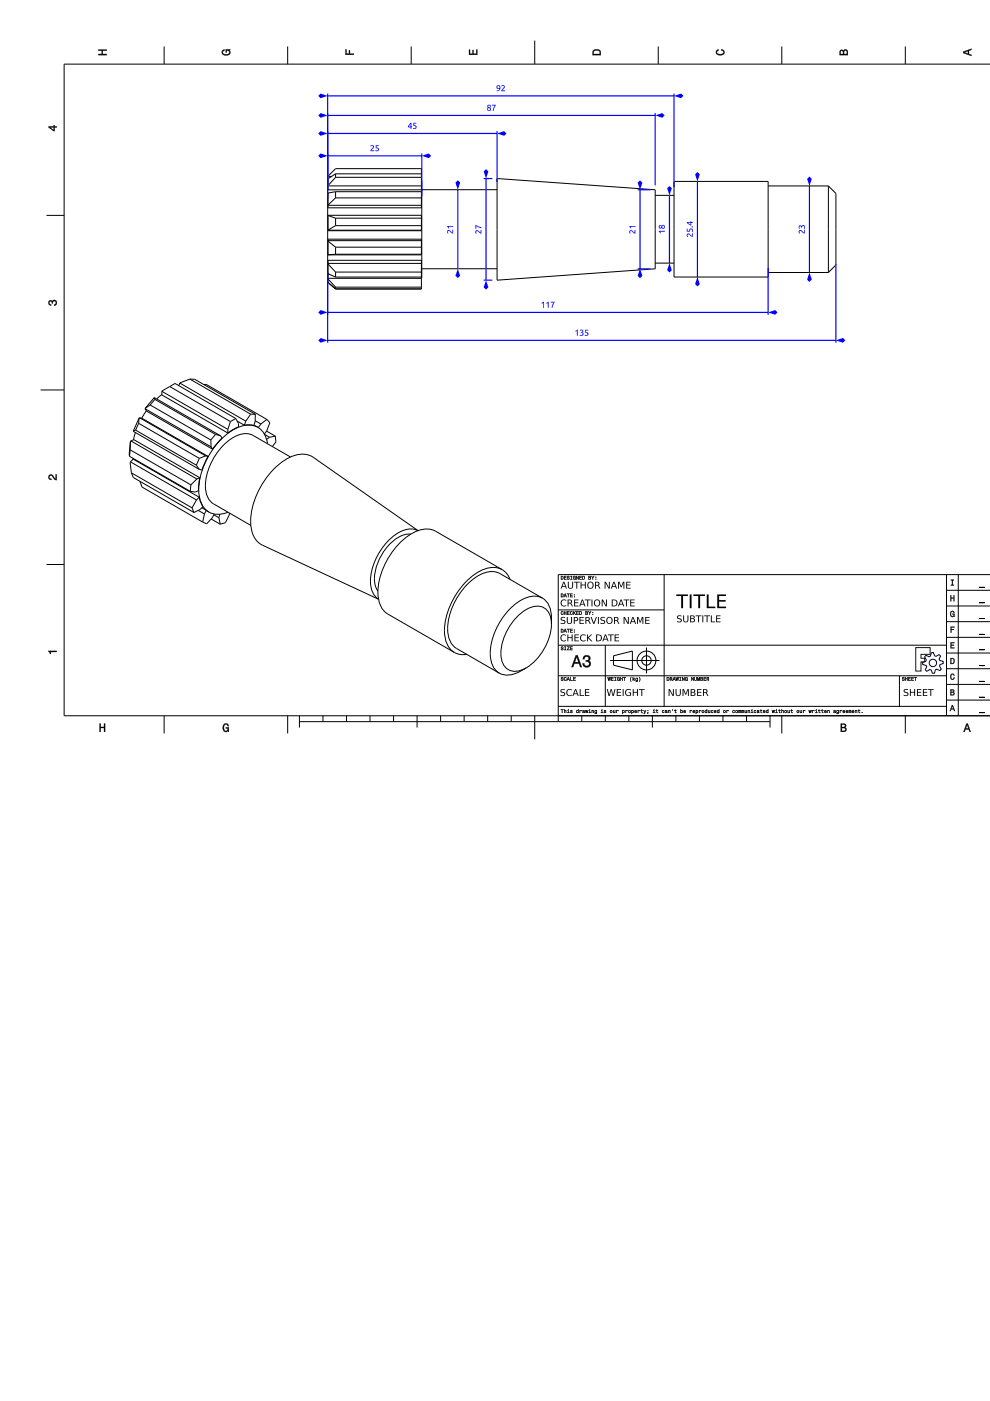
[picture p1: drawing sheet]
<svg xmlns="http://www.w3.org/2000/svg" width="210mm" height="297mm" viewBox="0 0 210 297" stroke-linecap="round" stroke-linejoin="round" font-family="sans-serif">
<g fill="none" stroke="#000" stroke-width=".21">
<path d="M34.8 9.9v3.7M61 9.9v3.7M87.2 9.9v3.7M113.4 8.6v5M139.6 9.9v3.7M165.8 9.9v3.7M191.9 9.9v3.7M210 13.6h-196.4v138.2h196.4M69.6 38.2l-.1 20.8h19.9l-.1-20.8M69.6 39.4h19.7M69.6 37.4l1.5-1.6h18.2v4.4h-19.7zM69.6 37.4h.7"/>
<path d="M71.1 36.9v.7M71.1 37.6h18.2M71.1 37.6l-1.5 1.8M71.1 36.9l-1.5 1M71.1 36.9h18.2M105.4 37.9l33.5 2.3v16.8l-33.5 2.4zM142.9 38.5h20v20.2h-20zM162.9 39.4h12.7M175.6 39.4v18.4M175.6 39.4l1.6 1.6v15.2l-1.6 1.6M9.9 45.7h3.7M69.6 45.6h19.7v3.3h-19.7z"/>
<path d="M69.6 50.7h19.7v3.3h-19.7zM69.6 40.9l1.5-.3h18.2v3.5h-19.7zM69.6 48.8h19.7M69.6 51h19.7M69.6 55.8h19.7M69.6 43.5h19.7M69.6 45.7l1.5 .6M69.6 51.1l1.5 1.3M69.6 56l1.5 1.7M69.6 59.1l1.5 1.8M69.8 58.2h-.2v1.7l1.5 1.4M71.1 58.7h18.2"/>
<path d="M71.1 58.7l-1.5-.7v-2.8h19.7v6.1h-18.2M71.1 47.8h18.2M71.1 47.8l-1.5 1M71.1 46.3h18.2M71.1 40.6v1.4M71.1 46.3v1.5M71.1 52.4v1.5M71.1 57.7v1M71.1 53.9h18.2M71.1 53.9l-1.5 .1M71.1 52.4h18.2M71.1 57.7h18.2"/>
<path d="M71.1 42h18.2M71.1 42l-1.5 1.5M89.4 40.2h16M89.4 57h16M138.9 55.8h4M138.9 41.4h4M162.9 57.8h12.7M71.1 60.9v.4M71.1 60.9h18.2M8.6 82.7h5M27.5 96.7l12.8 7.5M27.6 95.4l12.9 7.4"/>
<path d="M27.6 95.4l-.1 1.3M27.7 93.6l-.2 3.1M27.7 93.6l-.1 1.8M27.7 97.9l.5-.6 14 8.1M27.7 97.9l.2 2.3M27.7 97.9l14 8.1M27.8 93.5l.6-.3 14 8.1M27.8 93.5l-.1 .1M27.8 93.5l13.9 8.1M28.1 97.1l.1 .3M28.3 91.4h.1M28.3 91.4l14 8.1"/>
<path d="M28.7 91.7l-.4 1.5M28.8 91.2l12.8 7.4M28.8 91.2l-.5 .2M29.4 89.8l-.6 1.4M29.4 89.8l12.9 7.4M29.5 88.6l-1.2 2.8M29.5 88.6l-.1 1.2M29.6 88.6l.5 .1 14 8.1M29.6 88.6h-.1M29.6 88.6l14 8.1M30.8 86.6v.1M30.8 86.7l.3 .5 14 8"/>
<path d="M30.8 86.7l14 8M31 87.1l-1 1.6M31.8 85.9l12.9 7.4M31.8 85.9l-1 .7M32.7 84.3l-1.9 2.3M32.7 84.3l14.1 8.1M32.7 84.3l.1 .4M32.8 84.7l-1 1.2M32.8 84.7l12.9 7.4M34.3 83.7l-1.1 .9M34.3 83v.7l14 8.1M34.3 83l2.8-1.7 12.9 7.4"/>
<path d="M34.3 83l14 8M36 82l12.9 7.4M38.1 81.2l-.2 .6M38.1 81.2l14 8.1M40.3 80.4l-2.2 .8M40.3 80.4l12.8 7.4M40.3 80.4h1l12.8 7.4M41.6 98.6l.7 .9M42.3 97.2l-.7 1.4M43.3 81.6l.4-.1 12.9 7.4M43.6 96.7l.5 .1M43.6 96.7l-1.3 .5"/>
<path d="M44.1 96.8l-1.3 2.9-.5-.2M44.7 93.3l.1 1.4M44.8 94.7l.3 .5M45.7 92.1l-1 1.2M45.7 92.1l1.1 .3M46.8 92.4l.3 .5-2 2.3M48.3 91v.8M48.9 89.4l-.6 1.6M50 88.7l.6 1.1v.7l-2.3 1.3M50 88.7l-1.1 .7M50.3 89.3l1.5 .9M52.1 89.3l-.3 .9"/>
<path d="M53.1 87.8l-1 1.5M53.1 87.8h1M53.8 90.1l.9 .5M54.1 89.2l1.2 .7M54.1 87.8v1.6l-.3 .8-.8-.1-1.2 .1M54.7 90.6a5.9 5.9 0 0 0-6.4 1.3 16 16 0 0 0-6.1 12.7 4.9 4.9 0 0 0 2.1 4M54.7 90.6a4.5 4.5 0 0 1 2 3.5M55.3 89.9l-.5 .8M56.1 92.1l1 .6M56.5 91.4l1.9 1.1M56.6 88.9l.6 .7-.7 1.8-.4 .6M56.6 88.9l-1.3 1"/>
<path d="M57.1 92.7l-.6 .5M58.4 92.5l-1.3 .2M58.4 92.5l.1 1.2-.8 1M61.6 96.9l-7.9-4.6a4.5 4.5 0 0 0-5 .9 12.5 12.5 0 0 0-5 11.2 3.6 3.6 0 0 0 1.6 2.4l7.9 4.6M9.9 119.7h3.7M27.9 100.2l.4 1 12.8 7.5M27.9 100.2l12.8 7.5M29.7 102.1l.4 1.2 12.9 7.4M40.5 102.8l-.2 1.4M40.7 107.7l.4 1M41.7 106l-1 1.7M41.7 101.6l-1.2 1.2"/>
<path d="M42 108.2l1.3 .8M42.2 105.4l.8 2-.6 .6-1.3 .7M42.2 105.4l-.5 .6M42.4 101.3l-.3 2.7-.7 .3-1.1-.1M42.4 101.3l-.7 .3M42.8 107.6l1 .6M43.3 109l-.3 1.7M43.8 108.2l.4 .3M43.8 108.2l-.5 .8M44.2 108.5h.1M44.2 108.5l.1 .1M44.3 108.6a4.5 4.5 0 0 0 4 0"/>
<path d="M44.8 110l1.9 1.1M45.3 109.2l1.1 .6M45.4 109l-.4 .8-1.2 1.3-.8-.4M46.4 109.8l.3 1.3M46.6 109l-.2 .8M48.7 108.8l-.9 2-1.1 .3M87.1 113.2a6.4 6.4 0 0 0-5.1 2.9 9.5 9.5 0 0 0-2.3 8.5l.4 .7M88.6 112.5l-22.2-15.5a5.1 5.1 0 0 0-5.7 .3 16.6 16.6 0 0 0-7.5 14.1 4.9 4.9 0 0 0 2.5 4.2l24.6 11.4a4.6 4.6 0 0 1-1.7-4.6 13 13 0 0 1 6.6-9.8 4 4 0 0 1 3.4-.1M96.3 138.3l1 .4h1.7M106.5 120.8a5.7 5.7 0 0 0-6.2 1.2 15.7 15.7 0 0 0-6 12.5 4.8 4.8 0 0 0 2 3.8M106.5 120.8l.8 .6 .8 1.4M106.5 120.8l-14.1-8.2a5.7 5.7 0 0 0-6.2 1.3 15.7 15.7 0 0 0-6 12.4 4.8 4.8 0 0 0 2 3.9l14.1 8.1"/>
<path d="M115 126.8a4.9 4.9 0 0 0-5.4 1 14.2 14.2 0 0 0-5.6 11.5 4.2 4.2 0 0 0 1.8 3.4M115 126.8a4.5 4.5 0 0 1 1.9 4.2v1.3M115 126.8l-9-5.2a4.9 4.9 0 0 0-5.4 1 14.2 14.2 0 0 0-5.6 11.5 4.2 4.2 0 0 0 1.8 3.4l9 5.2M116.9 132.3a3.3 3.3 0 0 0-2.9-3.8 8.1 8.1 0 0 0-6 4.3 9.6 9.6 0 0 0-1.5 7.5 2.92 2.92 0 0 0 4.2 1.7l.9-.4M116.9 132.3a11.8 11.8 0 0 1-5.3 9.3M118.4 136.8h82.3M118.4 129.3h22.4M128.3 136.8v13M130.1 139l4-1v4l-4-1zM137.1 137.3v5.5M140.8 121.8v28M200.7 138.5h9.3"/>
<path d="M200.7 135.1h9.3M200.7 131.8h9.3M200.7 128.5h9.3M200.7 125.2h9.3M200.7 121.8v30M203.2 121.8v30M210 121.8h-91.6v31.2M34.8 151.8v3.7M61 151.8v3.7M63.5 153h99.8M63.5 151.8v2.5M68.5 151.8v1.2"/>
<path d="M73.5 151.8v1.2M78.5 151.8v1.2M83.4 151.8v1.2M88.4 151.8v2.5M93.4 151.8v1.2M98.4 151.8v1.2M103.4 151.8v1.2M108.4 151.8v1.2M111.6 141.6a6.2 6.2 0 0 1-5.2 1.4l-.6-.3M113.4 151.8v4.9M118.4 149.8h82.3M118.4 143.3h82.3"/>
<path d="M123.4 151.8v1.2M128.3 151.8v1.2M129.3 140h10.5M133.3 151.8v1.2M138.3 151.8v2.5M143.3 151.8v1.2M148.3 151.8v1.2M153.3 151.8v1.2M158.3 151.8v1.2M163.3 151.8v2.5M165.8 151.8v3.7M190.7 143.3v6.5"/>
<path d="M191.9 151.8v3.7M200.7 148.4h9.3M200.7 145.1h9.3M200.7 141.8h9.3"/>
<circle cx="137.1" cy="140" r="2"/>
<circle cx="137.1" cy="140" r="1"/>
</g>
<g fill="#000">
<path d="M20.9 10.5h1.7v.3h-.8v.7h.8v.2h-1.7v-.2h.7v-.7h-.7z" fill-rule="evenodd"/>
<path d="M47.2 10.7l.4-.2v.2l-.4 .3a.73 .73 0 0 0 .7 .6 .73 .73 0 0 0 .7-.5l-.1-.3-.4-.1v.4h-.2v-.6h.9l-.2 .1 .2 .4a.92 .92 0 0 1-.8 .8 .92 .92 0 0 1-1-.7z" fill-rule="evenodd"/>
<path d="M73.3 10.5h.2v.9h.5v-.8h.2v.8h.8v.2h-1.7z" fill-rule="evenodd"/>
<path d="M99.4 10.5h.3v.9h.5v-.8h.2v.8h.6v-.9h.2v1.1h-1.8z" fill-rule="evenodd"/>
<path d="M125.9 10.6l-.2 .4-.1 .7h1.8v-.6a.96 .96 0 0 0-1.5-.5zM126 10.8h1l.2 .7h-1.4z" fill-rule="evenodd"/>
<path d="M151.9 10.7l.5-.2v.2l-.4 .3a.73 .73 0 0 0 .7 .5 .73 .73 0 0 0 .7-.4l-.1-.3-.4-.1v-.2a.62 .62 0 0 1 .7 .5 .62 .62 0 0 1-.5 .7 .82 .82 0 0 1-.9 0 .82 .82 0 0 1-.4-.8z" fill-rule="evenodd"/>
<path d="M178.1 10.7l-.1 1h1.8v-.7a.49 .49 0 0 0-.4-.5 .49 .49 0 0 0-.6 .3l-.2-.2zM178.3 10.9h.4v.6h-.5zM179 10.8h.5l.1 .7h-.6z" fill-rule="evenodd"/>
<path d="M204.2 11v.2l1.8 .7v-.3l-.6-.1v-.7l.6-.2v-.3zM204.5 11.1l.7-.3v.6z" fill-rule="evenodd"/>
<path d="M10.3 26.8v.2l1.1 .8h.2v-.8h.4v-.2h-.4v-.3h-.2v.3zM10.6 27h.8v.6z" fill-rule="evenodd"/>
<path d="M10.4 63.8a.43 .43 0 0 1 .7 .1 .59 .59 0 0 1 1 .1 .59 .59 0 0 1-.6 .8v-.2a.36 .36 0 0 0 .4-.4 .36 .36 0 0 0-.4-.3 .36 .36 0 0 0-.3 .4h-.2a.31 .31 0 0 0-.2-.4 .31 .31 0 0 0-.4 .2 .31 .31 0 0 0 .3 .4h.1v.3a.58 .58 0 0 1-.5-.4 .58 .58 0 0 1 .1-.6z" fill-rule="evenodd"/>
<path d="M10.4 100.8l.2-.2a1.06 1.06 0 0 1 1.1 .9h.1v-.9h.2v1.2a1.69 1.69 0 0 1-1.1-.9 .35 .35 0 0 0-.4 .3 .35 .35 0 0 0 .4 .3v.3a.6 .6 0 0 1-.6-.4 .6 .6 0 0 1 .1-.6z" fill-rule="evenodd"/>
<path d="M10.3 138h1.7v.2h-1.2v.4h-.2z" fill-rule="evenodd"/>
<path d="M119 137.1a.3 .3 0 0 0 0 .4 .3 .3 0 0 0 .3 .1l-.1 .2-.3-.2a.27 .27 0 0 0 .3 .3 .27 .27 0 0 0 .2-.4 .27 .27 0 0 0-.3-.1v-.2l.2 .1 .1-.1zM119.6 137.1l.2 .1v.5l-.2 .1h.4l-.1-.1v-.5l.1-.1zM120.2 137.1l.4 .1-.4 .6h.6l-.5-.1 .5-.6zM120.9 137.1v.7h.5l-.4-.1v-.2h.3l-.3-.1v-.2l.4-.1z" fill-rule="evenodd"/>
<path d="M118.9 133.3v.8h.3a.38 .38 0 0 0 .3-.4 .38 .38 0 0 0-.3-.4zM119 133.4a.29 .29 0 0 1 .4 .3 .29 .29 0 0 1-.4 .3zM119.8 133.3l-.3 .8 .2-.2h.3l.2 .2zM119.8 133.4l.2 .4h-.3zM120.2 133.3l.2 .1 .1 .7v-.7l.3-.1zM120.9 133.3v.8h.5l-.4-.1v-.3h.3h-.3v-.3l.4-.1zM121.7 133.9v.2h.2v-.2zM121.7 133.5v.2h.2v-.2z" fill-rule="evenodd"/>
<path d="M118.9 122.1v.8h.3a.38 .38 0 0 0 .3-.4 .38 .38 0 0 0-.3-.4zM119 122.2a.29 .29 0 0 1 .4 .3 .29 .29 0 0 1-.4 .3zM119.6 122.1v.8h.5l-.4-.1v-.3h.3l-.3-.1v-.2l.4-.1zM120.3 122.2a.3 .3 0 0 0 0 .3 .3 .3 0 0 0 .3 .1l-.1 .2-.3-.2a.27 .27 0 0 0 .3 .3 .27 .27 0 0 0 .2-.3 .27 .27 0 0 0-.3-.2v-.2l.2 .1 .1-.1zM120.9 122.1l.2 .1v.6l-.2 .1h.4l-.1-.1v-.6l.1-.1zM121.6 122.2a.36 .36 0 0 0-.1 .5 .36 .36 0 0 0 .4 .1l.2 .1v-.4h-.3l.1 .1-.1 .2a.26 .26 0 0 1-.2-.3 .26 .26 0 0 1 .3-.2h.1l-.1-.2zM122.2 122.1v.8l.1-.6 .4 .6v-.8l-.1 .6zM122.9 122.1v.8h.4l-.3-.1v-.3h.3l-.3-.1v-.2l.3-.1zM123.5 122.1v.8h.2a.38 .38 0 0 0 .3-.4 .38 .38 0 0 0-.3-.4zM123.6 122.2a.29 .29 0 0 1 .3 .3 .29 .29 0 0 1-.3 .3zM124.8 122.1v.8h.3a.21 .21 0 0 0 .2-.2 .21 .21 0 0 0-.1-.2v-.3zM124.9 122.2l.3 .2h-.3zM124.9 122.5l.3 .1v.1l-.3 .1zM125.4 122.1l.3 .8 .3-.8-.3 .4zM126.3 122.7v.2h.1v-.2zM126.3 122.3v.2h.1v-.2z" fill-rule="evenodd"/>
<path d="M118.9 125.9v.7h.3a.38 .38 0 0 0 .3-.4 .38 .38 0 0 0-.3-.3zM119 126a.29 .29 0 0 1 .4 .2 .29 .29 0 0 1-.4 .3zM119.8 125.9l-.3 .7 .2-.2h.3l.2 .2zM119.8 126l.2 .3h-.3zM120.2 125.9l.2 .1 .1 .6v-.6l.3-.1zM120.9 125.9v.7h.5l-.4-.1v-.2h.3l-.3-.1v-.2l.4-.1zM121.7 126.4v.2h.2v-.2zM121.7 126v.2h.2v-.2z" fill-rule="evenodd"/>
<path d="M119 129.7a.36 .36 0 0 0-.1 .5 .36 .36 0 0 0 .5 .1l.1-.2a.24 .24 0 0 1-.4 0 .24 .24 0 0 1 0-.3 .24 .24 0 0 1 .4 0l-.2-.2zM119.6 129.6v.8l.1-.4h.3l.1 .4v-.8l-.1 .3h-.3zM120.3 129.6v.8h.4l-.3-.1v-.3h.3l-.3-.1v-.2l.3-.1zM120.9 129.7a.36 .36 0 0 0-.1 .5 .36 .36 0 0 0 .5 .1l.1-.2a.24 .24 0 0 1-.3 0 .24 .24 0 0 1-.1-.3 .24 .24 0 0 1 .4 0l-.2-.2zM121.5 129.6v.8l.2-.4 .4 .4-.3-.5 .3-.3-.5 .3zM122.2 129.6v.8h.5l-.4-.1v-.3h.3l-.3-.1v-.2l.4-.1zM122.8 129.6v.8h.3a.38 .38 0 0 0 .3-.4 .38 .38 0 0 0-.3-.4zM122.9 129.7a.29 .29 0 0 1 .4 .3 .29 .29 0 0 1-.4 .3zM124.1 129.6v.8h.3a.21 .21 0 0 0 .2-.2 .21 .21 0 0 0-.1-.3l.1-.2zM124.2 129.7l.3 .2h-.3zM124.2 130h.3v.2l-.3 .1zM124.7 129.6l.4 .8 .2-.8-.3 .4zM125.6 130.2v.2h.2v-.2zM125.6 129.8v.1h.2v-.1z" fill-rule="evenodd"/>
<path d="M201.5 126.2h.2v.5h.5v-.5h.1v1.3h-.1v-.6h-.5v.6h-.2z" fill-rule="evenodd"/>
<path d="M201.5 136.2h.8v.2h-.6v.3h.6v.2h-.6v.4h.6v.1h-.8z" fill-rule="evenodd"/>
<path d="M201.6 132.9h.8v.1h-.7v.4h.5v.1h-.5v.6h-.1z" fill-rule="evenodd"/>
<path d="M201.6 122.9h.6v.1h-.2v1h.2v.1h-.6v-.1h.2v-1h-.2z" fill-rule="evenodd"/>
<path d="M201.5 139.5v1.3h.4a.64 .64 0 0 0 .5-.7 .64 .64 0 0 0-.5-.6zM201.7 139.7a.48 .48 0 0 1 .5 .4 .48 .48 0 0 1-.5 .5z" fill-rule="evenodd"/>
<path d="M201.6 129.7l.5-.2 .3 .4-.4-.2a.5 .5 0 0 0-.4 .5 .5 .5 0 0 0 .4 .5l.2-.4h-.3v-.2h.5v.7l-.1-.2-.2 .2a.62 .62 0 0 1-.7-.4 .62 .62 0 0 1 .2-.7z" fill-rule="evenodd"/>
<path d="M207.6 137.7h1.1v.2h-1.1z" fill-rule="evenodd"/>
<path d="M207.6 134.4h1.1v.1h-1.1z" fill-rule="evenodd"/>
<path d="M207.6 131.1h1.1v.1h-1.1z" fill-rule="evenodd"/>
<path d="M207.6 127.8h1.1v.1h-1.1z" fill-rule="evenodd"/>
<path d="M207.6 124.4h1.1v.2h-1.1z" fill-rule="evenodd"/>
<path d="M21.1 153.4h.3v.7h.7v-.7h.2v1.8h-.2v-.9h-.7v.9h-.3z" fill-rule="evenodd"/>
<path d="M47.4 153.6a.6 .6 0 0 1 .7-.2 .6 .6 0 0 1 .4 .5h-.2l-.3-.3a.73 .73 0 0 0-.6 .6 .73 .73 0 0 0 .5 .8l.3-.1 .1-.5h-.4v-.2h.6v1l-.1-.3-.4 .3a.84 .84 0 0 1-.7-1.3z" fill-rule="evenodd"/>
<path d="M119 143.6a.3 .3 0 0 0 0 .3 .3 .3 0 0 0 .3 .2l-.1 .1-.3-.1a.27 .27 0 0 0 .3 .3 .27 .27 0 0 0 .2-.4 .27 .27 0 0 0-.3-.2v-.2l.2 .2 .1-.1zM119.6 143.7a.36 .36 0 0 0-.1 .4 .36 .36 0 0 0 .5 .2l.1-.3a.24 .24 0 0 1-.3 .1 .24 .24 0 0 1-.1-.3 .24 .24 0 0 1 .4 0l-.2-.2zM120.4 143.6l-.2 .7 .1-.2h.3l.2 .2zM120.5 143.7l.1 .3h-.2zM120.9 143.6v.7h.5l-.4-.1zM121.6 143.6v.7h.4l-.3-.1v-.2h.3l-.3-.1v-.2l.3-.1z" fill-rule="evenodd"/>
<path d="M118.9 150.4l.2 .1 .1 .7v-.7l.3-.1zM119.6 150.4v.8l.3-.6 .2 .6v-.4a.19 .19 0 0 0-.2-.2 .19 .19 0 0 0-.2 .1zM120.3 150.6l.2 .1v.4l-.2 .1h.4l-.1-.1v-.5zM120.5 150.4l.1 .1zM121 150.6v.2l.3 .2h-.4a.21 .21 0 0 0 .3 .2 .21 .21 0 0 0 .1-.4l-.3-.1h.4l-.1-.1zM122.2 150.6a.27 .27 0 0 0 0 .4 .27 .27 0 0 0 .4 .1l.1 .1v-.8l-.1 .3zM122.2 150.8a.2 .2 0 0 1 .4 0 .2 .2 0 0 1-.4 0zM122.9 150.6l.1 .6v-.5h.3zM123.6 150.6l-.1 .1 .3-.1v.2a.21 .21 0 0 0-.3 .1 .21 .21 0 0 0 .2 .3l.3-.1-.1-.5zM123.6 151a.13 .13 0 0 1 .2 0 .13 .13 0 0 1-.2 0zM124.1 150.6l.1 .6 .2-.5 .2 .5 .1-.6-.2 .5-.1-.5-.2 .5zM124.9 150.6l.1 .1v.4l-.2 .1h.5l-.2-.1v-.5zM125 150.4l.1 .1zM125.5 150.6v.6l.2-.6 .2 .6v-.4a.19 .19 0 0 0-.1-.2 .19 .19 0 0 0-.3 .1zM126.1 150.6a.27 .27 0 0 0 0 .4 .27 .27 0 0 0 .4 .1l-.1 .2-.3-.1a.23 .23 0 0 0 .3 .2 .23 .23 0 0 0 .2-.3v-.5zM126.2 150.8a.2 .2 0 0 1 .4 0 .2 .2 0 0 1-.4 0zM127.4 150.6l.2 .1v.4l-.2 .1h.5l-.2-.1v-.5zM127.6 150.4l.1 .1zM128.1 150.6v.2l.3 .2h-.4a.21 .21 0 0 0 .3 .2 .21 .21 0 0 0 .1-.4l-.2-.1h.3l-.1-.1zM129.3 150.9a.3 .3 0 0 0 .6 0 .3 .3 0 0 0-.6 0zM129.4 150.8a.2 .2 0 0 1 .4 0 .2 .2 0 0 1-.4 0zM130 150.6v.4a.19 .19 0 0 0 .1 .2 .19 .19 0 0 0 .3-.1v.1v-.6l-.2 .5zM130.7 150.6l.1 .6v-.5h.3zM131.9 150.6v.8l.2-.3a.26 .26 0 0 0 .4-.2 .27 .27 0 0 0-.5-.2zM132 150.9a.2 .2 0 0 1 .4 0 .2 .2 0 0 1-.4 0zM132.6 150.6l.1 .6 .1-.5h.3zM133.2 150.9a.3 .3 0 0 0 .6 0 .3 .3 0 0 0-.6 0zM133.3 150.8a.2 .2 0 0 1 .4 0 .2 .2 0 0 1-.4 0zM133.9 150.6v.8l.1-.3a.26 .26 0 0 0 .4-.2 .26 .26 0 0 0-.4-.2zM134 150.9a.2 .2 0 0 1 .4 0 .2 .2 0 0 1-.4 0zM134.6 150.6a.29 .29 0 0 0-.1 .5 .29 .29 0 0 0 .5 0h-.3l-.1-.2h.4l-.1-.3zM134.7 150.7l.2 .1h-.3zM135.2 150.6l.1 .6 .1-.5h.3zM136 150.4l-.2 .3h.2v.4l.3 .1-.2-.3v-.2l.2-.1zM136.4 150.6l.3 .6-.2 .2h.1l.4-.8-.3 .4zM137.3 150.6v.1h.1v-.1zM137.3 151v.4l.1-.2v-.2zM138.5 150.6l.1 .1v.4l-.2 .1h.5l-.2-.1v-.5zM138.6 150.4l.1 .1zM139.2 150.4l-.2 .3h.2l.1 .4 .2 .1-.2-.3v-.2l.2-.1zM140.4 150.6a.29 .29 0 0 0 0 .5 .29 .29 0 0 0 .4-.1v-.1a.2 .2 0 0 1-.3 .1 .2 .2 0 0 1 0-.3 .2 .2 0 0 1 .3 .1l-.1-.2zM141.1 150.6l-.1 .1 .3-.1v.2a.21 .21 0 0 0-.3 .1 .21 .21 0 0 0 .2 .3l.3-.1-.1-.5zM141.1 151a.15 .15 0 0 1 .3 0 .15 .15 0 0 1-.3 0zM141.7 150.6v.6l.2-.6 .2 .6v-.4a.19 .19 0 0 0-.1-.2 .19 .19 0 0 0-.2 .1zM142.5 150.4l.1 .3zM143.1 150.4l-.2 .3h.2v.4l.3 .1-.2-.3v-.2l.2-.1zM144.3 150.4v.8l.1-.1a.25 .25 0 0 0 .4-.2 .25 .25 0 0 0-.4-.2zM144.3 150.9a.2 .2 0 0 1 .4 0 .2 .2 0 0 1-.4 0zM145 150.6a.29 .29 0 0 0-.1 .5 .29 .29 0 0 0 .5 0h-.3l-.1-.2h.4l-.1-.3zM145.1 150.7l.2 .1h-.3zM146.3 150.6l.1 .6v-.5h.3zM146.9 150.6a.29 .29 0 0 0 0 .5 .29 .29 0 0 0 .4 0h-.3v-.2h.3v-.3zM147 150.7l.2 .1h-.2zM147.5 150.6v.8l.1-.3a.26 .26 0 0 0 .4-.2 .26 .26 0 0 0-.4-.2zM147.6 150.9a.2 .2 0 0 1 .4 0 .2 .2 0 0 1-.4 0zM148.2 150.6l.1 .6v-.5h.3zM148.8 150.9a.3 .3 0 0 0 .6 0 .3 .3 0 0 0-.6 0zM148.9 150.8a.2 .2 0 0 1 .4 0 .2 .2 0 0 1-.4 0zM149.5 150.6a.27 .27 0 0 0-.1 .4 .27 .27 0 0 0 .4 .1l.1 .1v-.8l-.1 .3zM149.4 150.8a.25 .25 0 0 1 .5 0 .25 .25 0 0 1-.5 0zM150.1 150.6v.4a.19 .19 0 0 0 .2 .2 .19 .19 0 0 0 .2-.1l.1 .1v-.6l-.3 .5zM150.8 150.6a.29 .29 0 0 0 0 .5 .29 .29 0 0 0 .4-.1v-.1a.2 .2 0 0 1-.3 .1 .2 .2 0 0 1 0-.3 .2 .2 0 0 1 .3 .1l-.1-.2zM151.5 150.6a.29 .29 0 0 0-.1 .5 .29 .29 0 0 0 .4 0h-.2l-.1-.2h.4l-.1-.3zM151.5 150.7l.3 .1h-.3zM152.1 150.6a.27 .27 0 0 0-.1 .4 .27 .27 0 0 0 .4 .1l.1 .1v-.8l-.1 .3zM152 150.8a.25 .25 0 0 1 .5 0 .25 .25 0 0 1-.5 0zM153.3 150.9a.3 .3 0 0 0 .6 0 .3 .3 0 0 0-.6 0zM153.4 150.8a.2 .2 0 0 1 .4 0 .2 .2 0 0 1-.4 0zM154.1 150.6v.6l.1-.5h.3zM155.4 150.6a.29 .29 0 0 0-.1 .5 .29 .29 0 0 0 .5-.1v-.1a.2 .2 0 0 1-.3 .1 .2 .2 0 0 1 0-.3 .2 .2 0 0 1 .3 .1l-.2-.2zM155.9 150.9a.3 .3 0 0 0 .6 0 .3 .3 0 0 0-.6 0zM156 150.8a.2 .2 0 0 1 .4 0 .2 .2 0 0 1-.4 0zM156.6 150.6v.6l.1-.6 .1 .6 .2-.6 .1 .6-.1-.6zM157.2 150.6v.6l.2-.6v.6l.2-.6 .1 .6v-.6zM157.9 150.6v.4a.19 .19 0 0 0 .1 .2 .19 .19 0 0 0 .3-.1l.1 .1v-.6l-.3 .5zM158.6 150.6v.6l.2-.6 .2 .6v-.4a.19 .19 0 0 0-.1-.2 .19 .19 0 0 0-.2 .1zM159.3 150.6l.1 .1v.4l-.2 .1h.5l-.2-.1v-.5zM159.4 150.4l.1 .1zM159.9 150.6a.29 .29 0 0 0 0 .5 .29 .29 0 0 0 .4-.1v-.1a.2 .2 0 0 1-.3 .1 .2 .2 0 0 1 0-.3 .2 .2 0 0 1 .3 .1l-.1-.2zM160.6 150.6l-.1 .1 .3-.1v.2a.21 .21 0 0 0-.3 .1 .21 .21 0 0 0 .2 .3l.3-.1-.1-.5zM160.6 151a.13 .13 0 0 1 .2 0 .13 .13 0 0 1-.2 0zM161.3 150.4l-.2 .3h.2v.4l.3 .1-.2-.3v-.2l.2-.1zM161.9 150.6a.29 .29 0 0 0-.1 .5 .29 .29 0 0 0 .4 0h-.2l-.1-.2h.4l-.1-.3zM161.9 150.7l.3 .1h-.3zM162.5 150.6a.27 .27 0 0 0-.1 .4 .27 .27 0 0 0 .4 .1l.1 .1v-.8l-.1 .3zM162.4 150.8a.2 .2 0 0 1 .4 0 .2 .2 0 0 1-.4 0zM163.7 150.6l.1 .6 .2-.5 .2 .5 .1-.6-.2 .5-.1-.5-.2 .5zM164.4 150.6l.2 .1v.4l-.2 .1h.5l-.2-.1v-.5zM164.6 150.4l.1 .1zM165.2 150.4l-.2 .3h.2v.4l.3 .1-.2-.3v-.2l.2-.1zM165.7 150.4v.8l.2-.6 .2 .6v-.4a.19 .19 0 0 0-.1-.2 .19 .19 0 0 0-.2 .1zM166.3 150.9a.3 .3 0 0 0 .6 0 .3 .3 0 0 0-.6 0zM166.4 150.8a.2 .2 0 0 1 .4 0 .2 .2 0 0 1-.4 0zM167 150.6v.4a.19 .19 0 0 0 .1 .2 .19 .19 0 0 0 .3-.1v.1v-.6l-.2 .5zM167.8 150.4l-.2 .3h.2v.4l.3 .1-.2-.3v-.2l.2-.1zM168.9 150.9a.3 .3 0 0 0 .6 0 .3 .3 0 0 0-.6 0zM169 150.8a.2 .2 0 0 1 .4 0 .2 .2 0 0 1-.4 0zM169.6 150.6v.4a.19 .19 0 0 0 .1 .2 .19 .19 0 0 0 .3-.1v.1v-.6l-.2 .5zM170.3 150.6l.1 .6v-.5h.3zM171.4 150.6l.2 .6 .2-.5 .1 .5 .2-.6-.2 .5-.1-.5-.2 .5zM172.2 150.6l.1 .6 .1-.5h.3zM172.9 150.6l.1 .1v.4l-.2 .1h.5l-.2-.1v-.5zM173 150.4l.1 .1zM173.6 150.4l-.1 .3h.1l.1 .4 .2 .1-.2-.3v-.2l.2-.1zM174.3 150.4l-.2 .3h.2v.4l.3 .1-.2-.3v-.2l.2-.1zM174.8 150.6a.29 .29 0 0 0 0 .5 .29 .29 0 0 0 .4 0h-.2l-.1-.2h.4l-.1-.3zM174.9 150.7l.3 .1h-.3zM175.4 150.6v.6l.3-.6 .2 .6v-.4a.19 .19 0 0 0-.1-.2 .19 .19 0 0 0-.3 .1zM176.8 150.6l-.1 .1 .3-.1 .1 .2a.21 .21 0 0 0-.4 .1 .21 .21 0 0 0 .2 .3l.3-.1-.1-.5zM176.8 151a.15 .15 0 0 1 .3 0 .15 .15 0 0 1-.3 0zM177.4 150.6a.27 .27 0 0 0-.1 .4 .27 .27 0 0 0 .4 .1v.2l-.3-.1a.23 .23 0 0 0 .2 .2 .23 .23 0 0 0 .2-.3v-.5zM177.4 150.8a.2 .2 0 0 1 .4 0 .2 .2 0 0 1-.4 0zM178.1 150.6l.1 .6v-.5h.3zM178.7 150.6a.29 .29 0 0 0 0 .5 .29 .29 0 0 0 .4 0h-.2l-.1-.2h.3v-.3zM178.8 150.7l.2 .1h-.2zM179.4 150.6a.29 .29 0 0 0-.1 .5 .29 .29 0 0 0 .5 0h-.3l-.1-.2h.4l-.1-.3zM179.5 150.7l.2 .1h-.3zM179.9 150.6v.6l.2-.6 .1 .6 .1-.6 .2 .6-.1-.6zM180.7 150.6a.29 .29 0 0 0-.1 .5 .29 .29 0 0 0 .5 0h-.3l-.1-.2h.4l-.1-.3zM180.8 150.7l.2 .1h-.3zM181.3 150.6v.6l.2-.6 .2 .6v-.4a.19 .19 0 0 0-.1-.2 .19 .19 0 0 0-.2 .1zM182.1 150.4l-.2 .3h.2v.4l.3 .1-.2-.3v-.2l.2-.1zM182.7 151v.2h.2v-.2z" fill-rule="evenodd"/>
<path d="M122.1 138.9l-.9 2.5h.3l.3-.7h1l.2 .7h.4l-.9-2.5zM122.3 139.3l.4 1.1h-.8zM123.8 139.1l-.2 .6h.3a.44 .44 0 0 1 .2-.5 .44 .44 0 0 1 .6 .2 .44 .44 0 0 1-.1 .6h-.4v.3a.51 .51 0 0 1 .7 .3 .51 .51 0 0 1-.4 .6 .51 .51 0 0 1-.6-.3v-.3h-.4a.84 .84 0 0 0 1.1 .9 .84 .84 0 0 0 .4-1.3l-.1-.1a.72 .72 0 0 0 0-1.1 .72 .72 0 0 0-1.1 .1z" fill-rule="evenodd"/>
<path d="M128.8 143.6l.2 .7 .2-.6 .2 .6 .1-.7-.2 .6-.1-.6-.2 .6zM129.6 143.6v.7h.5l-.4-.1v-.2h.3l-.3-.1v-.2l.4-.1zM130.3 143.6l.1 .1v.5l-.1 .1h.3l-.1-.1v-.5l.1-.1zM130.9 143.7a.36 .36 0 0 0-.1 .4 .36 .36 0 0 0 .5 .2h.1v-.4h-.3l.2 .1-.1 .2a.26 .26 0 0 1-.3-.3 .26 .26 0 0 1 .3-.2l.2 .1-.2-.2zM131.5 143.6v.7l.1-.3h.3l.1 .3v-.7l-.1 .3h-.3zM132.1 143.6l.3 .1 .1 .6v-.6l.2-.1zM133.8 143.5a.67 .67 0 0 0 .1 1l-.2-.3zM134.1 143.5v.8l.2-.3 .3 .3-.2-.3 .2-.3-.4 .3zM134.8 143.8a.27 .27 0 0 0-.1 .4 .27 .27 0 0 0 .4 0v.2h-.3a.23 .23 0 0 0 .2 .1 .23 .23 0 0 0 .2-.2v-.6zM134.8 144a.2 .2 0 0 1 .4 0 .2 .2 0 0 1-.4 0zM135.5 143.5l.1 .5-.1 .5a.61 .61 0 0 0 0-1z" fill-rule="evenodd"/>
<path d="M141.4 143.6v.7h.2a.38 .38 0 0 0 .3-.4 .38 .38 0 0 0-.3-.3zM141.5 143.7a.29 .29 0 0 1 .3 .2 .29 .29 0 0 1-.3 .3zM142 143.6v.7l.1-.3h.3l.1 .3-.1-.3a.21 .21 0 0 0 .1-.3 .21 .21 0 0 0-.2-.1zM142.1 143.7h.3v.2h-.3zM142.9 143.6l-.3 .7 .2-.2h.3l.2 .2zM142.9 143.7l.1 .3h-.2zM143.3 143.6l.1 .7 .2-.6 .2 .6 .1-.7-.2 .6-.1-.6-.2 .6zM144 143.6l.2 .1v.5l-.2 .1h.4l-.1-.1v-.5l.1-.1zM144.6 143.6v.7l.1-.6 .4 .6v-.7l-.1 .6zM145.3 143.7a.36 .36 0 0 0-.1 .4 .36 .36 0 0 0 .5 .2h.1v-.4h-.3l.2 .1-.1 .2a.26 .26 0 0 1-.3-.3 .26 .26 0 0 1 .4-.2l.1 .1-.2-.2zM146.6 143.6v.7l.1-.6 .4 .6v-.7l-.1 .6zM147.2 143.6v.4a.26 .26 0 0 0 .3 .3 .26 .26 0 0 0 .2-.3l-.1-.4v.4a.16 .16 0 0 1-.1 .2 .16 .16 0 0 1-.2-.2zM147.9 143.6v.7v-.7l.2 .7 .2-.7 .1 .7v-.7h-.1l-.2 .6-.1-.6zM148.5 143.6v.7h.3a.21 .21 0 0 0 .2-.1 .21 .21 0 0 0-.1-.3l.1-.3zM148.6 143.7l.3 .1-.3 .1zM148.6 144h.3v.2h-.3zM149.2 143.6v.7h.5l-.4-.1v-.2h.3l-.3-.1v-.2l.4-.1zM149.8 143.6v.7l.1-.3h.3l.1 .3-.1-.3a.21 .21 0 0 0 .1-.3 .21 .21 0 0 0-.2-.1zM149.9 143.7h.3v.2h-.3z" fill-rule="evenodd"/>
<path d="M178.3 153.4v1.8h.6a.49 .49 0 0 0 .6-.4 .49 .49 0 0 0-.3-.6l.2-.3a.43 .43 0 0 0-.5-.5zM178.5 153.6h.4a.26 .26 0 0 1 .3 .3 .26 .26 0 0 1-.4 .2h-.3zM178.5 154.4h.4a.3 .3 0 0 1 .3 .2 .3 .3 0 0 1-.3 .4h-.4z" fill-rule="evenodd"/>
<path d="M191.3 143.6a.3 .3 0 0 0 .1 .3 .3 .3 0 0 0 .3 .2l-.2 .1-.2-.1a.27 .27 0 0 0 .2 .3 .27 .27 0 0 0 .3-.4 .27 .27 0 0 0-.4-.2l.1-.2 .2 .2 .1-.1zM191.9 143.6v.7l.1-.3h.3l.1 .3v-.7l-.1 .3h-.3zM192.6 143.6v.7h.5l-.4-.1v-.2h.3l-.3-.1v-.2l.4-.1zM193.2 143.6v.7h.5l-.4-.1v-.2h.4l-.4-.1v-.2l.4-.1zM193.8 143.6l.3 .1 .1 .6v-.6l.2-.1z" fill-rule="evenodd"/>
<path d="M201.8 149.5l-.4 1.2h.1l.2-.3h.5l.1 .3h.2l-.5-1.2zM201.9 149.7l.2 .5h-.4z" fill-rule="evenodd"/>
<path d="M201.5 146.2v1.2h.5a.35 .35 0 0 0 .4-.2 .35 .35 0 0 0-.2-.5l.1-.1-.1-.3zM201.7 146.3h.2a.19 .19 0 0 1 .3 .2 .19 .19 0 0 1-.3 .2h-.2zM201.7 146.8h.2a.22 .22 0 0 1 .3 .2 .22 .22 0 0 1-.2 .3h-.3z" fill-rule="evenodd"/>
<path d="M201.6 143l.5-.2 .3 .4-.4-.2a.5 .5 0 0 0-.3 .5 .5 .5 0 0 0 .3 .5l.2-.4h.2l-.3 .5a.63 .63 0 0 1-.7-.4 .63 .63 0 0 1 .2-.7z" fill-rule="evenodd"/>
<path d="M204.9 153.4l-.6 1.8h.2l.2-.5h.7l.2 .5h.2l-.6-1.8zM205 153.7l.3 .7h-.5z" fill-rule="evenodd"/>
<path d="M207.6 151h1.1v.2h-1.1z" fill-rule="evenodd"/>
<path d="M207.6 147.7h1.1v.1h-1.1z" fill-rule="evenodd"/>
<path d="M207.6 144.4h1.1v.1h-1.1z" fill-rule="evenodd"/>
<path d="M207.6 141.1h1.1v.1h-1.1z" fill-rule="evenodd"/>
</g>
<g fill="#000">
<path d="M20.9 10.5v.3l.7-.1v.8h-.7v.2h1.7v-.2h-.8v-.8l.8 .1v-.3zM20.8 10.5h1.9v.3h-.9v.7l.9-.1v.3h-1.9v-.3h.8v-.6h-.8z"/>
<path d="M47.2 10.7l-.1 .7 .5 .3h.7l.5-.3v-.6l-.3-.2h.3v-.1h-.9v.6h.2l-.1-.4 .6 .2v.4l-.4 .2-.8-.1-.2-.4 .4-.3v-.2zM47.1 10.7l.5-.2v.3l-.4 .2 .1 .3 .3 .2h.6l.4-.2v-.3l-.5-.3v.4h-.3v-.7h1v.2h-.2l.3 .4-.1 .4-.5 .3h-.8l-.5-.3z"/>
<path d="M73.3 10.5v1.1h1.7v-.2h-.8v-.8h-.2v.8h-.6l.1-.9zM73.2 10.4h.3v1h.5v-.8h.2v.8h.8v.2h-1.8z"/>
<path d="M99.4 10.5v1.1h1.8v-1.1h-.2v.9h-.6v-.8h-.2v.8h-.6l.1-.9zM99.4 10.5h.3v.9h.5l-.1-.8h.3v.8h.6l-.1-.9h.3v1.2h-1.8z"/>
<path d="M125.9 10.6l-.2 .4-.1 .7h1.8l-.1-.9-.1-.2-.7-.1zM125.8 10.6l.7-.2 .7 .2 .2 .2v.9h-1.8v-.8zM126 10.8l.5-.1 .5 .1 .2 .7h-1.4zM126 10.8l-.2 .7h1.4l-.2-.7z"/>
<path d="M151.9 10.7l-.1 .6 .5 .4h.8l.5-.4v-.5l-.4-.3h-.3v.2l.4 .1 .1 .3-.4 .4-.8-.1-.2-.5 .4-.2v-.2zM151.9 10.7l.5-.3v.3l-.4 .3v.2l.4 .3h.6l.4-.4-.1-.3-.4-.1v-.3l.3 .1 .4 .3v.6l-.5 .3h-.8l-.5-.3z"/>
<path d="M178.1 10.7l-.1 1h1.8l-.1-.9-.2-.3-.5 .1-.2 .2-.2-.2zM178.1 10.7l.5-.2 .2 .3 .3-.3h.4l.3 .3v.9h-1.8zM178.3 10.8h.4l.1 .7h-.6zM178.3 10.9l-.1 .6h.5v-.6zM179 10.8h.5l.1 .7h-.7zM179 10.8v.7h.6l-.1-.7z"/>
<path d="M204.2 11v.2l1.8 .7v-.3l-.6-.1v-.8l.6-.1v-.3zM204.2 11l1.8-.7v.3l-.6 .2v.7l.6 .1v.3l-1.8-.6zM204.4 11.1l.9-.3v.6zM204.5 11.1l.7 .3v-.6z"/>
<path d="M10.3 26.8v.2l1.1 .8h.2v-.8h.4v-.2h-.4v-.3h-.2v.3zM10.3 26.8h1.1v-.3h.2v.3h.4v.3l-.4-.1v.8h-.2l-1.1-.8zM10.5 27h.9v.6zM10.6 27l.8 .6v-.6z"/>
<path d="M10.4 63.8l-.1 .6 .3 .3 .2 .1v-.3h-.3l-.1-.3 .1-.2 .2-.1 .3 .1v.3h.2l.2-.5 .4 .1 .1 .5-.4 .2v.2l.5-.3v-.5l-.3-.4h-.3l-.3 .3-.4-.2zM10.4 63.8l.3-.2 .4 .3 .3-.3h.4l.3 .3v.6l-.4 .3h-.3v-.3l.4-.1v-.5h-.4l-.2 .5h-.2l-.1-.4-.2-.1-.2 .3 .1 .3h.3v.3h-.3l-.3-.3z"/>
<path d="M10.4 100.8l-.1 .4 .1 .4 .5 .2v-.3h-.3l-.2-.3 .1-.3 .3-.1 .3 .2 .5 .7 .4 .1v-1.2h-.2v1l-.7-.9-.3-.1zM10.4 100.7l.4-.1 .3 .1 .7 .8v-.9h.2v1.2l-.5-.1-.4-.7-.3-.2-.3 .4 .1 .2 .3 .1v.3l-.5-.2-.2-.4z"/>
<path d="M10.3 138v.2l.2 .1 .1 .3h.2l-.1-.4h1.3v-.2zM10.2 138h1.8v.3l-1.2-.1v.5h-.2l-.1-.4-.3-.1z"/>
<path d="M119 137.1v.3l.4 .2-.1 .2-.3-.1v-.1l-.1 .1 .4 .1 .1-.3-.4-.2 .1-.2 .2 .2 .1-.1zM119 137.1l.3-.1 .1 .2 .1 .1-.3-.1h-.1l.4 .3-.2 .4-.4-.2v-.1l.3 .2 .2-.2-.5-.2zM119.6 137.1h.2v.7h-.2h.4h-.1v-.7h.1zM119.6 137.1h.5v.1h-.2v.5h.2v.2h-.5v-.2h.2v-.5h-.2zM120.2 137.1h.5l-.5 .7h.6h-.5l.5-.7zM120.2 137.1h.6l-.5 .6h.5v.2h-.6l.4-.7h-.4zM120.9 137.1v.7h.5h-.4v-.3h.3l-.3-.1v-.3h.4zM120.9 137.1h.5v.1h-.4v.2h.4v.1h-.4v.2h.4v.2h-.5z"/>
<path d="M118.9 133.3v.8h.4l.1-.6zM118.9 133.3l.6 .2v.4l-.2 .2h-.4zM119 133.4l.3 .1v.5h-.3zM119 133.4v.6h.3v-.5zM119.8 133.3l-.3 .8 .2-.3h.3l.2 .3zM119.8 133.3h.1l.3 .8h-.2v-.2h-.3l-.1 .2h-.1zM119.8 133.4l.2 .4h-.3zM119.8 133.5l-.1 .3h.3zM120.2 133.3l.3 .1v.7v-.7l.3-.1zM120.2 133.3h.6v.2l-.3-.1 .1 .7h-.2v-.7l-.2 .1zM120.9 133.3v.8h.5l-.4-.1v-.3h.3h-.3v-.3l.4-.1zM120.9 133.3h.5v.2l-.4-.1v.3l.4-.1v.2l-.4-.1v.3h.4v.1h-.5zM121.7 133.9v.2h.2v-.2zM121.7 133.9h.2v.2h-.2zM121.7 133.5v.2h.2v-.2zM121.7 133.5h.2v.2h-.2z"/>
<path d="M118.9 122.1v.8l.4-.1 .1-.5zM118.9 122.1l.6 .2v.4l-.2 .2h-.4zM119 122.2l.3 .1v.5h-.3zM119 122.2v.6h.3v-.5zM119.6 122.1v.8h.5l-.4-.1v-.3h.3h-.3v-.3l.4-.1zM119.6 122.1h.5v.1h-.4v.2h.4v.2l-.4-.1v.3l.4-.1v.2h-.5zM120.3 122.2v.3l.4 .2-.1 .1-.3-.2-.1 .1 .4 .2 .1-.3-.4-.3 .1-.1 .2 .1 .1-.1zM120.3 122.1h.3l.1 .1 .1 .2-.3-.2-.2 .1 .5 .2-.2 .4-.4-.2v-.1l.3 .2 .2-.1-.5-.3zM120.9 122.1l.2 .1v.6l-.2 .1h.4l-.1-.1v-.6l.1-.1zM120.9 122.1h.5v.1h-.2v.6l.2-.1v.2h-.5v-.2h.2v-.5h-.2zM121.6 122.2v.6l.2 .1 .2-.2 .1 .2v-.4h-.3h.2l-.1 .3-.3-.2v-.4h.3l.1 .1v-.1zM121.6 122.2l.4-.1 .1 .3-.4-.2-.1 .4 .2 .2 .1-.2h-.2v-.2h.4v.5l-.1-.1-.2 .1-.2-.1zM122.2 122.1v.8l.1-.7 .4 .7v-.8l-.1 .6zM122.2 122.1h.1l.3 .6v-.6h.1v.8h-.2l-.2-.6v.6h-.1zM122.9 122.1v.8h.4l-.4-.1v-.3h.4h-.4v-.3l.4-.1zM122.8 122.1h.6v.1h-.4v.2h.3v.2l-.3-.1v.3l.4-.1v.2h-.6zM123.5 122.1v.8l.3-.1 .2-.5zM123.4 122.1l.6 .2v.4l-.1 .2h-.5zM123.5 122.2l.4 .1-.1 .5h-.3zM123.6 122.2v.6h.2l.1-.5zM124.8 122.1v.8h.4l.1-.3-.2-.1 .2-.3zM124.7 122.1l.6 .1-.1 .3 .1 .1v.2l-.6 .1zM124.8 122.2h.4v.2l-.4 .1zM124.9 122.2v.2h.3zM124.8 122.5h.4v.3h-.4zM124.9 122.5v.3l.3-.1v-.1zM125.4 122.1l.3 .8v-.3l.3-.5-.3 .4zM125.3 122.1h.2l.2 .4 .1-.4h.2l-.3 .5 .1 .3h-.2v-.3zM126.3 122.7v.2h.1v-.2zM126.2 122.7h.2v.2h-.2zM126.3 122.3v.2h.1v-.2zM126.2 122.3h.2v.2h-.2z"/>
<path d="M118.9 125.9v.7h.4l.1-.6zM118.9 125.8l.6 .2v.4l-.2 .2h-.4zM119 125.9l.3 .1v.5l-.3 .1zM119 126v.5h.3v-.5zM119.8 125.9l-.3 .7 .2-.2h.3l.2 .2zM119.8 125.8h.1l.3 .8h-.2v-.2h-.3l-.1 .2h-.1zM119.8 125.9l.2 .4h-.3zM119.8 126l-.1 .3h.3zM120.2 125.9h.3v.7v-.7h.3zM120.2 125.8h.6v.2h-.3l.1 .6h-.2v-.6h-.2zM120.9 125.9v.7h.5h-.4v-.4h.3h-.3v-.3h.4zM120.9 125.8h.5v.2h-.4v.2l.4-.1v.2h-.4v.2h.4v.1h-.5zM121.7 126.4v.2h.2v-.2zM121.7 126.4h.2v.2h-.2zM121.7 126v.2h.2v-.2zM121.7 126h.2v.2h-.2z"/>
<path d="M119 129.7l-.1 .4 .4 .3 .2-.3-.4 .2-.1-.5 .2-.2 .3 .2-.2-.2zM119 129.7l.2-.2 .2 .2 .1 .2-.3-.2-.2 .1 .1 .5 .4-.3-.2 .4-.3-.1zM119.6 129.6v.8l.1-.4h.3l.1 .4v-.8l-.1 .3h-.3zM119.6 129.6h.1v.3h.3v-.3h.1v.8h-.1v-.4h-.3v.4h-.1zM120.3 129.6v.8h.4l-.4-.1v-.3h.4l-.4-.1v-.2l.4-.1zM120.2 129.6h.6v.1h-.4v.2h.3v.1h-.3v.3l.4-.1v.2h-.6zM120.9 129.7v.6l.3 .1 .2-.3-.3 .2-.2-.5 .2-.2 .3 .2-.2-.2zM120.9 129.7l.2-.2 .3 .2v.2l-.3-.2-.1 .1 .1 .5 .4-.3-.2 .4-.4-.1zM121.5 129.6v.8l.2-.5 .4 .5-.3-.5 .3-.3-.5 .4zM121.5 129.6h.2v.3l.3-.3h.2l-.4 .3 .4 .5h-.2l-.3-.4v.4h-.2zM122.2 129.6v.8h.5l-.4-.1v-.3h.3l-.3-.1v-.2l.4-.1zM122.2 129.6h.5v.1h-.4v.2h.4v.1h-.4v.3l.4-.1v.2h-.5zM122.8 129.6v.8l.4-.1 .1-.6zM122.8 129.6l.5 .1 .1 .4-.2 .3h-.4zM122.9 129.7h.3v.6h-.3zM122.9 129.7v.6l.3-.1v-.4zM124.1 129.6v.8l.4-.1 .1-.2-.1-.1 .1-.3zM124.1 129.6l.5 .1-.1 .2 .2 .2-.1 .2-.5 .1zM124.2 129.7h.3v.2h-.3zM124.2 129.7v.2h.3zM124.2 130h.3v.3h-.3zM124.2 130v.3l.3-.1v-.2zM124.7 129.6l.4 .8v-.4l.2-.4-.3 .4zM124.7 129.6h.2l.1 .4 .2-.4h.2l-.3 .4v.4h-.1v-.3zM125.6 130.2v.2h.2v-.2zM125.6 130.2h.2v.2h-.2zM125.6 129.8v.1h.2v-.1zM125.6 129.7h.2v.3h-.2z"/>
<path d="M201.5 126.2v1.3h.2l-.1-.6h.6v.6h.1v-1.3h-.1v.6h-.6l.1-.6zM201.5 126.2h.2v.5h.5l-.1-.5h.3v1.3h-.3v-.6h-.4v.6h-.2z"/>
<path d="M201.5 136.2v1.2h.8v-.1h-.6v-.5h.6v-.1l-.6 .1v-.5l.6 .1v-.2zM201.5 136.2h.9v.2h-.7v.3h.6v.2h-.6v.4h.7v.2h-.9z"/>
<path d="M201.6 132.9v1.2h.1v-.6h.5v-.1h-.5v-.4h.7v-.1zM201.5 132.8h.9v.3l-.7-.1v.4h.6v.2l-.6-.1 .1 .7h-.3z"/>
<path d="M201.6 122.9v.1h.3v1h-.3v.1h.6v-.1h-.2v-1h.2v-.1zM201.6 122.9h.7v.2h-.3v.9h.3v.2h-.7v-.2h.2v-1l-.2 .1z"/>
<path d="M201.5 139.5v1.3l.6-.1 .3-.3-.1-.6-.3-.3zM201.5 139.5h.5l.4 .3v.6l-.3 .4h-.6zM201.6 139.6l.6 .2v.6l-.1 .2-.5 .1zM201.7 139.7v.9h.3l.2-.2-.1-.6z"/>
<path d="M201.6 129.7l-.1 .5 .1 .5 .4 .1 .3-.2 .1 .2v-.7h-.5v.2l.3-.1-.2 .5h-.2l-.2-.3 .1-.6 .3-.2 .2 .3h.2l-.2-.3-.3-.1zM201.6 129.7l.3-.2 .3 .1 .2 .4-.6-.3-.2 .7 .2 .2 .2 .1 .2-.4h-.3v-.2h.5v.7h-.1v-.2l-.4 .3-.3-.2-.2-.5z"/>
<path d="M207.6 137.7v.2h1.1v-.2zM207.6 137.7h1.1v.2h-1.1z"/>
<path d="M207.6 134.4v.1h1.1v-.1zM207.6 134.4h1.1v.2h-1.1z"/>
<path d="M207.6 131.1v.1h1.1v-.1zM207.6 131.1h1.1v.2h-1.1z"/>
<path d="M207.6 127.8v.1h1.1v-.1zM207.6 127.7h1.1v.2h-1.1z"/>
<path d="M207.6 124.4v.2h1.1v-.2zM207.6 124.4h1.1v.2h-1.1z"/>
<path d="M21.1 153.4v1.8h.3l-.1-.9h.8v.9h.2v-1.8h-.2v.8h-.8l.1-.8zM21.1 153.4h.3v.7h.7l-.1-.7h.3v1.8h-.3v-.9h-.6v.9h-.3z"/>
<path d="M47.4 153.6l-.2 .7 .2 .7 .5 .2 .5-.3v.3h.1v-1h-.6v.2h.4l-.2 .6h-.4l-.2-.4 .1-.9 .4-.1 .3 .3h.2l-.2-.4-.4-.1zM47.4 153.6l.5-.3 .4 .2 .2 .5h-.3l-.2-.4h-.3l-.2 .4v.6l.2 .4h.3l.3-.6-.4 .1v-.3h.7v1h-.2v-.3l-.5 .3-.5-.2-.2-.7z"/>
<path d="M119 143.6v.3l.4 .2-.1 .2-.3-.1v-.1l-.1 .1 .4 .1 .1-.3-.4-.2 .1-.2 .2 .2 .1-.1zM119 143.6l.3-.1 .1 .2 .1 .1-.3-.2-.1 .1 .4 .3-.2 .4-.4-.2v-.2l.3 .2 .2-.1-.5-.2zM119.6 143.7v.5l.3 .1 .2-.3-.3 .3-.1-.5 .1-.2 .3 .2-.2-.2zM119.6 143.6l.2-.1 .3 .2v.1l-.3-.2-.1 .2 .1 .4 .4-.2-.2 .3h-.4zM120.4 143.6l-.2 .7 .1-.2h.4l.1 .2zM120.4 143.5h.2l.3 .8h-.2l-.1-.2h-.3v.2h-.2zM120.5 143.6l.1 .4h-.3zM120.5 143.7l-.1 .3h.2zM120.9 143.6v.7h.5h-.4zM120.9 143.5h.1v.7h.4v.1h-.5zM121.6 143.6v.7h.4h-.4v-.4h.4h-.4v-.3h.4zM121.5 143.5h.6v.2h-.4v.2h.3v.1h-.3v.2h.4v.1h-.6z"/>
<path d="M118.9 150.4l.3 .1v.7v-.7l.3-.1zM118.9 150.4h.6v.1h-.3l.1 .7h-.2v-.7h-.2zM119.6 150.4v.8l.1-.5 .2-.1 .2 .6-.1-.6h-.2l-.1 .2zM119.6 150.3h.1v.4l.2-.2 .2 .1v.6h-.2v-.6l-.2 .1v.5h-.1zM120.3 150.6h.2v.5l-.2 .1h.4l-.2-.1 .1-.5zM120.3 150.6h.3v.5l.2-.1v.2h-.6v-.2l.3 .1v-.4h-.2zM120.5 150.4l.1 .1zM120.4 150.3h.2v.2h-.2zM121 150.6v.2l.3 .2-.4 .1h.4v-.2l-.3-.2h.3zM121 150.6h.4v.2l-.4-.1 .3 .1v.3h-.4v-.2l.2 .2 .2-.1-.4-.1zM122.2 150.6v.5l.2 .1 .2-.2 .1 .2v-.8l-.1 .3-.2-.1zM122.2 150.6l.2-.1 .2 .2-.1-.4h.2v.9l-.5-.1zM122.2 150.8a.25 .25 0 0 1 .5 0 .25 .25 0 0 1-.5 0zM122.2 150.8a.2 .2 0 0 0 .4 0 .2 .2 0 0 0-.4 0zM122.9 150.6l.1 .6v-.5h.3l-.1-.1-.3 .2zM122.9 150.5l.5 .2v.1l-.4-.1v.5h-.1zM123.6 150.6l-.1 .1 .2-.1 .2 .1-.4 .2v.2l.4-.1 .1 .2-.1-.6zM123.5 150.6h.4l.1 .6-.5-.1v-.3l.3-.1-.3 .1zM123.6 151a.16 .16 0 0 1 .3 0 .16 .16 0 0 1-.3 0zM123.6 150.9l.1 .2 .2-.2zM124.1 150.6l.1 .6 .1-.5 .3 .5 .1-.6-.2 .5-.1-.5-.2 .5zM124 150.5h.2v.6l.1-.6h.2v.6l.1-.6h.1l-.1 .7h-.2v-.5l-.1 .5h-.1zM124.9 150.6h.1v.5l-.2 .1h.5l-.2-.1v-.5zM124.8 150.6h.3v.5l.2-.1v.2h-.5v-.2l.2 .1v-.4h-.2zM125 150.4l.1 .1zM125 150.3h.1v.2h-.1zM125.5 150.6v.6v-.5l.2-.1 .2 .6v-.6h-.2l-.2 .2zM125.4 150.5l.5 .1v.6h-.1l-.1-.6-.1 .1v.5h-.2zM126.1 150.6v.5l.2 .1 .2-.2v.1l-.1 .2h-.3l.3 .1 .2-.8-.1 .2-.2-.2zM126.1 150.6l.2-.1 .2 .2-.1-.2h.2v.7l-.2 .2-.3-.1v-.1l.3 .1 .1-.2-.2 .1-.2-.1zM126.1 150.9a.25 .25 0 0 1 .5 0 .25 .25 0 0 1-.5 0zM126.2 150.7v.3l.2 .1v-.4zM127.4 150.6h.2v.5l-.2 .1h.5l-.2-.1v-.5zM127.4 150.6h.3v.5l.2-.1v.2h-.5v-.2l.2 .1v-.4h-.2zM127.6 150.4l.1 .1zM127.6 150.3h.1v.2h-.1zM128.1 150.6v.2l.3 .2-.3 .1h.3l.1-.2-.4-.2h.4zM128.1 150.6h.4v.2l-.3-.1 .3 .1v.3h-.5v-.2l.2 .2 .2-.1-.3-.1zM129.4 150.8a.26 .26 0 0 0 .5 0 .26 .26 0 0 0-.5 0zM129.3 150.9a.32 .32 0 0 1 .6 0 .32 .32 0 0 1-.6 0zM129.4 150.9a.23 .23 0 0 1 .4 0 .23 .23 0 0 1-.4 0zM129.5 150.7v.3l.1 .1 .1-.4zM130 150.6v.5l.2 .1 .2-.2v.2v-.6v.4l-.2 .1zM130 150.5h.1l.1 .6 .1-.1v-.5h.2v.7l-.5-.1zM130.7 150.6l.1 .6v-.5h.3l-.2-.1-.2 .2zM130.7 150.5l.5 .2v.1l-.4-.1v.5h-.1zM131.9 150.6l.1 .8v-.4l.2 .2 .2-.3-.1-.3-.3 .2zM131.9 150.5h.2l-.1 .2 .3-.2 .1 .2-.1 .5-.3-.1 .1 .3h-.2zM131.9 150.9a.25 .25 0 0 1 .5 0 .25 .25 0 0 1-.5 0zM132 150.9a.2 .2 0 0 0 .4 0 .2 .2 0 0 0-.4 0zM132.6 150.6l.1 .6v-.5h.4l-.2-.1-.2 .2zM132.6 150.5l.5 .2v.1l-.3-.1v.5h-.2zM133.2 150.8a.3 .3 0 0 0 .6 0 .3 .3 0 0 0-.6 0zM133.2 150.9a.32 .32 0 0 1 .6 0 .32 .32 0 0 1-.6 0zM133.3 150.9a.23 .23 0 0 1 .4 0 .23 .23 0 0 1-.4 0zM133.4 150.7v.3l.1 .1 .1-.4zM133.9 150.6l.1 .8v-.4l.1 .2 .3-.3-.2-.3-.2 .2zM133.9 150.5h.1v.2l.3-.2 .1 .2-.1 .5-.3-.1v.3h-.1zM133.9 150.9a.23 .23 0 0 1 .4 0 .23 .23 0 0 1-.4 0zM134 150.9a.18 .18 0 0 0 .3 0 .18 .18 0 0 0-.3 0zM134.6 150.6v.5h.3l.1-.1-.3 .1-.1-.2h.4l-.1-.3zM134.6 150.6h.4v.3h-.4l.2 .2 .2-.1-.1 .1h-.3zM134.6 150.7l.2-.1 .1 .2h-.3zM134.7 150.7l-.1 .1h.3zM135.2 150.6l.1 .6v-.5h.4l-.2-.1-.2 .2zM135.2 150.5l.5 .2v.1l-.3-.1v.5h-.2zM136 150.4v.2l-.2 .1 .2-.1v.5l.3 .1-.3-.3v-.3h.3h-.3zM135.9 150.4h.2v.2h.2v.1h-.2v.4l.2-.1v.2l-.3-.1v-.4h-.2v-.1h.2zM136.4 150.6l.3 .6-.2 .2h.1l.4-.8-.3 .5zM136.4 150.5h.2l.1 .5 .2-.5h.1l-.4 .9h-.2v-.2h.3zM137.3 150.6v.1h.1v-.1zM137.3 150.5h.2v.3h-.2zM137.3 151l.1 .2-.1 .2 .1-.2v-.2zM137.3 151h.2v.2l-.3 .2 .2-.2zM138.5 150.6h.2v.5l-.3 .1h.5l-.2-.1v-.5zM138.5 150.6h.3l-.1 .5 .3-.1v.2h-.6v-.2l.2 .1v-.4h-.1zM138.6 150.4l.1 .1zM138.6 150.3h.2v.2h-.2zM139.2 150.4v.2l-.2 .1 .2-.1 .1 .5 .2 .1-.2-.3v-.3h.2h-.2zM139.2 150.4h.1v.2h.3v.1h-.3v.4l.3-.1v.2l-.4-.1v-.4h-.2v-.1h.2zM140.4 150.6v.5l.3 .1 .1-.3-.3 .2-.1-.3 .2-.2 .2 .2v-.1zM140.4 150.6h.4l.1 .2-.3-.2-.1 .3 .1 .2 .3-.2-.1 .2h-.4zM141.1 150.6l-.1 .1 .2-.1 .2 .1-.3 .2v.2l.3-.1 .1 .2-.1-.6zM141.1 150.6h.3l.2 .6-.6-.1v-.3l.4-.1-.4 .1zM141.1 151a.16 .16 0 0 1 .3 0 .16 .16 0 0 1-.3 0zM141.1 150.9l.1 .2 .2-.2zM141.7 150.6v.6l.1-.5 .1-.1 .2 .6v-.6h-.2l-.2 .2zM141.7 150.5l.4 .1 .1 .6h-.2l-.1-.6-.1 .1v.5h-.1zM142.5 150.4l.1 .3zM142.5 150.3h.1v.4h-.1zM143.1 150.4v.2l-.2 .1 .2-.1v.5l.3 .1-.2-.3v-.3h.2h-.2zM143.1 150.4h.1v.2h.3v.1h-.3v.4l.3-.1v.2l-.4-.1v-.4h-.2v-.1h.2zM144.3 150.4v.8v-.2l.3 .2 .1-.5-.2-.1-.2 .2zM144.2 150.3h.2l-.1 .3 .2-.1 .3 .2-.2 .5-.2-.1v.1h-.2zM144.2 150.8a.25 .25 0 0 1 .5 0 .25 .25 0 0 1-.5 0zM144.4 150.7v.3l.2 .1v-.4zM145 150.6v.5h.3l.1-.1-.3 .1-.1-.2h.4l-.1-.3zM145 150.6h.4v.3h-.4l.2 .2 .2-.1-.1 .1h-.3zM145 150.7l.2-.1 .1 .2h-.3zM145.1 150.7l-.1 .1h.3zM146.3 150.6l.1 .6v-.5h.3l-.2-.1-.2 .2zM146.2 150.5l.5 .2 .1 .1-.4-.1v.5h-.2zM146.9 150.6v.5h.3l.1-.1-.3 .1-.1-.2h.4v-.3zM146.9 150.6h.4l.1 .3h-.4l.1 .2 .3-.1-.1 .1h-.4zM147 150.7l.2-.1 .1 .2h-.4zM147 150.7v.1h.2zM147.5 150.6l.1 .8v-.4l.2 .2 .2-.3-.1-.3-.3 .2zM147.5 150.5h.1v.2l.3-.2 .1 .2-.1 .5-.3-.1v.3h-.1zM147.5 150.9a.25 .25 0 0 1 .5 0 .25 .25 0 0 1-.5 0zM147.6 150.9a.2 .2 0 0 0 .4 0 .2 .2 0 0 0-.4 0zM148.2 150.6l.1 .6v-.5h.4l-.2-.1-.2 .2zM148.2 150.5l.5 .2v.1l-.4-.1v.5h-.1zM148.8 150.8a.3 .3 0 0 0 .6 0 .3 .3 0 0 0-.6 0zM148.8 150.9a.32 .32 0 0 1 .6 0 .32 .32 0 0 1-.6 0zM148.9 150.9a.23 .23 0 0 1 .4 0 .23 .23 0 0 1-.4 0zM148.9 150.7v.3l.2 .1 .1-.4zM149.5 150.6v.5l.2 .1 .2-.2v.2v-.8v.3l-.2-.1zM149.5 150.6l.2-.1 .1 .2v-.4h.2v.9l-.5-.1zM149.5 150.8a.23 .23 0 0 1 .4 0 .23 .23 0 0 1-.4 0zM149.5 150.8a.2 .2 0 0 0 .4 0 .2 .2 0 0 0-.4 0zM150.1 150.6v.5l.3 .1 .1-.2 .1 .2v-.6l-.1 .4-.2 .1zM150.1 150.5h.1l.1 .6 .2-.1-.1-.5h.2v.7l-.5-.1zM150.8 150.6v.5l.3 .1 .1-.3-.3 .2-.1-.3 .2-.2 .1 .2 .1-.1zM150.8 150.6h.4l.1 .2-.3-.2-.2 .3 .2 .2 .3-.2-.1 .2h-.4zM151.5 150.6v.5h.3l.1-.1-.3 .1-.1-.2h.4l-.1-.3zM151.4 150.6h.4l.1 .3h-.4l.2 .2 .2-.1-.1 .1h-.4zM151.5 150.7l.2-.1 .1 .2h-.3zM151.5 150.7v.1h.3zM152.1 150.6v.5l.2 .1 .2-.2v.2v-.8v.3l-.2-.1zM152.1 150.6l.2-.1 .1 .2v-.4h.2v.9l-.5-.1zM152.1 150.8a.23 .23 0 0 1 .4 0 .23 .23 0 0 1-.4 0zM152.1 150.8a.2 .2 0 0 0 .4 0 .2 .2 0 0 0-.4 0zM153.4 150.8a.26 .26 0 0 0 .5 0 .26 .26 0 0 0-.5 0zM153.3 150.9a.32 .32 0 0 1 .6 0 .32 .32 0 0 1-.6 0zM153.4 150.9a.25 .25 0 0 1 .5 0 .25 .25 0 0 1-.5 0zM153.5 150.7v.3l.2 .1v-.4zM154.1 150.6v.6l.1-.5h.3l-.2-.1-.2 .2zM154 150.5l.5 .2v.1l-.3-.1v.5h-.2zM155.4 150.6v.5l.2 .1 .2-.3-.3 .2-.1-.3 .1-.2 .2 .2 .1-.1zM155.3 150.6h.4l.1 .2-.3-.2-.1 .3 .1 .2 .3-.2-.1 .2h-.4zM156 150.8a.26 .26 0 0 0 .5 0 .26 .26 0 0 0-.5 0zM155.9 150.9a.32 .32 0 0 1 .6 0 .32 .32 0 0 1-.6 0zM156 150.9a.25 .25 0 0 1 .5 0 .25 .25 0 0 1-.5 0zM156.1 150.7v.3l.2 .1v-.4zM156.6 150.6v.6l.1-.6 .1 .6 .2-.6 .1 .6-.1-.6-.1 .1-.2-.1-.1 .1zM156.5 150.5h.6v.7h-.1v-.6l-.1 .6h-.1l-.1-.6v.6h-.2zM157.2 150.6v.6l.2-.6v.6l.2-.6 .1 .6v-.6l-.2 .1-.2-.1v.1zM157.2 150.5h.5l.1 .7h-.2v-.6v.6h-.2v-.6l-.1 .6h-.1zM157.9 150.6v.5l.2 .1 .2-.2 .1 .2v-.6l-.1 .4-.2 .1zM157.9 150.5h.1l.1 .6 .2-.1-.1-.5h.2v.7l-.5-.1zM158.6 150.6v.6v-.5l.2-.1 .2 .6v-.6h-.2l-.2 .2zM158.5 150.5l.5 .1v.6h-.1l-.1-.6-.1 .1v.5h-.2zM159.3 150.6h.1v.5l-.2 .1h.5l-.2-.1v-.5zM159.2 150.6h.3v.5l.2-.1v.2h-.5v-.2l.2 .1v-.4h-.2zM159.4 150.4l.1 .1zM159.4 150.3h.1v.2h-.1zM159.9 150.6v.5l.3 .1 .1-.3-.3 .2-.1-.3 .2-.2 .1 .2 .1-.1zM159.9 150.6h.4l.1 .2-.3-.2-.2 .3 .2 .2 .3-.2-.1 .2h-.4zM160.6 150.6l-.1 .1 .2-.1 .2 .1-.4 .2v.2l.4-.1 .1 .2-.1-.6zM160.5 150.6h.4l.1 .6-.5-.1v-.3l.3-.1-.3 .1zM160.6 151a.16 .16 0 0 1 .3 0 .16 .16 0 0 1-.3 0zM160.6 150.9l.1 .2 .2-.2zM161.3 150.4v.2l-.2 .1 .2-.1v.5l.3 .1-.3-.3v-.3h.3h-.3zM161.3 150.4h.1v.2h.2v.1h-.2v.4l.2-.1v.2l-.3-.1v-.4h-.2v-.1h.2zM161.9 150.6v.5h.3l.1-.1-.3 .1-.1-.2h.4l-.1-.3zM161.8 150.6h.4l.1 .3h-.4l.1 .2 .3-.1-.1 .1h-.4zM161.9 150.7l.2-.1 .1 .2h-.3zM161.9 150.7v.1h.3zM162.5 150.6v.5l.2 .1 .1-.2 .1 .2v-.8l-.1 .3-.1-.1zM162.5 150.6l.1-.1 .2 .2v-.4h.1v.9l-.4-.1zM162.5 150.8a.23 .23 0 0 1 .4 0 .23 .23 0 0 1-.4 0zM162.5 150.8a.18 .18 0 0 0 .3 0 .18 .18 0 0 0-.3 0zM163.7 150.6l.1 .6 .1-.5 .3 .5 .1-.6-.2 .5-.1-.5-.2 .5zM163.6 150.5h.2v.6l.1-.6h.1l.1 .6 .1-.6h.1l-.1 .7h-.2v-.5l-.1 .5h-.1zM164.4 150.6h.2v.5l-.2 .1h.5l-.2-.1v-.5zM164.4 150.6h.3v.5l.2-.1v.2h-.5v-.2l.2 .1v-.4h-.2zM164.6 150.4l.1 .1zM164.6 150.3h.1v.2h-.1zM165.2 150.4v.2l-.2 .1 .2-.1v.5l.3 .1-.3-.3v-.3h.3h-.3zM165.1 150.4h.2v.2h.2v.1h-.2v.4l.2-.1v.2l-.3-.1v-.4h-.2v-.1h.2zM165.7 150.4v.8l.1-.5 .1-.1 .2 .6v-.6h-.2l-.1 .2zM165.7 150.3h.1v.4l.2-.2 .2 .1v.6h-.2l-.1-.6-.1 .1v.5h-.1zM166.4 150.8a.26 .26 0 0 0 .5 0 .26 .26 0 0 0-.5 0zM166.3 150.9a.32 .32 0 0 1 .6 0 .32 .32 0 0 1-.6 0zM166.4 150.9a.23 .23 0 0 1 .4 0 .23 .23 0 0 1-.4 0zM166.5 150.7v.3l.1 .1 .1-.4zM167 150.6v.5l.2 .1 .2-.2v.2v-.6v.4l-.2 .1zM167 150.5h.1l.1 .6 .1-.1v-.5h.2v.7l-.5-.1zM167.8 150.4v.2l-.2 .1 .2-.1v.5l.3 .1-.3-.3v-.3h.3h-.3zM167.7 150.4h.2v.2h.2v.1h-.2v.4l.2-.1v.2l-.3-.1v-.4h-.2v-.1h.2zM168.9 150.8a.3 .3 0 0 0 .6 0 .3 .3 0 0 0-.6 0zM168.9 150.9a.32 .32 0 0 1 .6 0 .32 .32 0 0 1-.6 0zM169 150.9a.23 .23 0 0 1 .4 0 .23 .23 0 0 1-.4 0zM169.1 150.7v.3l.1 .1 .1-.4zM169.6 150.6v.5l.2 .1 .2-.2v.2v-.6v.4l-.2 .1zM169.6 150.5h.1l.1 .6 .1-.1v-.5h.2v.7l-.5-.1zM170.3 150.6l.1 .6v-.5h.3l-.2-.1-.2 .2zM170.2 150.5l.6 .2v.1l-.4-.1v.5h-.2zM171.4 150.6l.2 .6 .1-.5 .2 .5 .2-.6-.2 .5-.1-.5-.2 .5zM171.4 150.5h.2v.6l.1-.6h.1l.1 .6 .1-.6h.1l-.1 .7h-.2v-.5l-.1 .5h-.1zM172.2 150.6l.1 .6v-.5h.4l-.2-.1-.2 .2zM172.2 150.5l.5 .2v.1l-.3-.1v.5h-.2zM172.9 150.6h.2v.5l-.3 .1h.5l-.2-.1v-.5zM172.9 150.6h.3l-.1 .5 .3-.1v.2h-.6v-.2l.2 .1v-.4h-.1zM173 150.4l.1 .1zM173 150.3h.2v.2h-.2zM173.6 150.4v.2l-.1 .1 .1-.1 .1 .5 .2 .1-.2-.3v-.3h.2h-.2zM173.6 150.4h.1v.2h.3v.1h-.3v.4l.3-.1v.2l-.4-.1v-.4h-.2v-.1h.2zM174.3 150.4v.2l-.2 .1 .2-.1v.5l.3 .1-.3-.3v-.3h.3h-.3zM174.2 150.4h.2v.2h.2v.1h-.2v.4l.2-.1v.2l-.3-.1v-.4h-.2v-.1h.2zM174.8 150.6v.5h.4v-.1l-.3 .1-.1-.2h.5l-.1-.3zM174.8 150.6h.4l.1 .3h-.4l.1 .2 .3-.1-.1 .1h-.4zM174.9 150.7l.2-.1 .1 .2h-.4zM174.9 150.7v.1h.3zM175.4 150.6v.6l.1-.5 .2-.1 .2 .6v-.6h-.3l-.1 .2zM175.4 150.5l.5 .1v.6h-.1l-.1-.6-.2 .1 .1 .5h-.2zM176.8 150.6l-.1 .1 .3-.1 .1 .1-.3 .2v.2l.3-.1 .1 .2-.1-.6zM176.8 150.6h.3l.2 .6-.6-.1v-.3l.4-.1-.4 .1zM176.8 151a.16 .16 0 0 1 .3 0 .16 .16 0 0 1-.3 0zM176.8 150.9l.1 .2 .2-.2zM177.4 150.6v.5l.2 .1 .2-.2v.1l-.1 .2h-.3l.3 .1 .1-.8v.2l-.2-.2zM177.4 150.6l.2-.1 .1 .2v-.2h.2v.7l-.2 .2-.3-.1-.1-.1 .4 .1 .1-.2-.2 .1-.2-.1zM177.4 150.9a.25 .25 0 0 1 .5 0 .25 .25 0 0 1-.5 0zM177.5 150.7v.3l.2 .1v-.4zM178.1 150.6l.1 .6v-.5h.3l-.2-.1-.2 .2zM178 150.5l.5 .2 .1 .1-.4-.1v.5h-.2zM178.7 150.6v.5h.4v-.1l-.3 .1-.1-.2h.4v-.3zM178.7 150.6h.4l.1 .3h-.4l.1 .2 .3-.1-.1 .1h-.4zM178.8 150.7l.2-.1 .1 .2h-.4zM178.8 150.7v.1h.2zM179.4 150.6v.5h.3l.1-.1-.3 .1-.1-.2h.4l-.1-.3zM179.4 150.6h.4v.3h-.4l.2 .2 .2-.1-.1 .1h-.3zM179.4 150.7l.2-.1 .1 .2h-.3zM179.5 150.7l-.1 .1h.3zM179.9 150.6v.6l.2-.6 .1 .6 .1-.6 .2 .6-.1-.6-.2 .1-.1-.1-.1 .1zM179.9 150.5h.5l.1 .7h-.2v-.6v.6h-.2v-.6v.6h-.2zM180.7 150.6v.5h.3l.1-.1-.3 .1-.1-.2h.4l-.1-.3zM180.7 150.6h.4v.3h-.4l.2 .2 .2-.1-.1 .1h-.3zM180.7 150.7l.2-.1 .1 .2h-.3zM180.8 150.7l-.1 .1h.3zM181.3 150.6v.6l.1-.5 .1-.1 .2 .6v-.6h-.2l-.2 .2zM181.2 150.5l.5 .1 .1 .6h-.2l-.1-.6-.1 .1v.5h-.2zM182.1 150.4v.2l-.2 .1 .2-.1v.5l.3 .1-.3-.3v-.3h.3h-.3zM182 150.4h.2v.2h.2v.1h-.2v.4l.2-.1v.2l-.3-.1v-.4h-.2v-.1h.2zM182.7 151v.2h.2v-.2zM182.7 151h.2v.2h-.2z"/>
<path d="M122.1 138.9l-.9 2.5h.3l.2-.7h1.1l.2 .7h.4l-.9-2.5zM122.1 138.9h.4l.9 2.6h-.4l-.2-.8h-1l-.3 .8h-.4zM122.3 139.2l.4 1.2h-.9zM122.2 139.3l-.3 1.1h.8zM123.8 139.1l-.2 .6h.3v-.2l.3-.3 .5 .1 .1 .5-.2 .2h-.4v.3l.6 .1 .2 .3-.4 .5-.6-.1-.1-.5h-.4l.1 .4 .4 .4h.7l.5-.4 .1-.3-.1-.4-.4-.2 .3-.2v-.6l-.4-.3-.3-.1zM123.8 139.1l.2-.2h.7l.5 .4-.1 .6-.2 .2 .3 .2 .1 .4-.3 .6-.2 .2h-.8l-.4-.5-.1-.4h.4l.1 .5 .4 .1 .4-.1 .1-.4-.1-.3-.6-.1v-.3h.4l.2-.2-.1-.5h-.5l-.3 .2v.3h-.3z"/>
<path d="M128.8 143.6l.2 .7 .2-.6 .2 .6 .1-.7-.2 .6-.1-.6-.2 .6zM128.8 143.5h.1l.1 .7 .1-.7h.1l.1 .7 .1-.7h.1l-.1 .8h-.2v-.6l-.1 .6h-.2zM129.6 143.6v.7h.5h-.4v-.4h.3h-.3v-.3h.4zM129.6 143.5h.5v.2h-.4v.2h.4v.1h-.4v.2h.4v.1h-.5zM130.3 143.6h.1v.7h-.1h.3h-.1v-.7h.1zM130.2 143.5h.5v.2h-.2v.5h.2v.1h-.5v-.1h.2v-.5h-.2zM130.9 143.7v.5l.3 .1 .1-.2 .1 .2v-.4h-.3l.2 .1-.1 .3-.3-.2 .1-.4 .2-.1 .2 .2-.1-.2zM130.9 143.6h.4l.1 .2-.4-.1-.1 .4 .3 .1 .1-.2h-.2v-.1h.3v.4l-.1-.1-.2 .2-.2-.1zM131.5 143.6v.7l.1-.4h.3l.1 .4v-.7l-.1 .3h-.3zM131.5 143.5h.1v.4h.3v-.4h.1v.8h-.1v-.3h-.3v.3h-.1zM132.1 143.6h.3l.1 .7-.1-.7h.3zM132.1 143.5h.6v.2h-.2v.6h-.2l.1-.6h-.3zM133.8 143.5l-.2 .5 .2 .5-.1-.5zM133.8 143.5h.1l-.2 .5 .2 .6h-.1l-.2-.4zM134.1 143.5v.8l.2-.3 .3 .3-.2-.4 .2-.2-.4 .4zM134.1 143.5h.2l-.1 .5 .3-.3h.2l-.3 .3 .3 .3h-.2l-.2-.3v.3h-.2zM134.8 143.8v.5h.2l.2-.2v.2l-.1 .2-.3-.1 .3 .1 .1-.8v.2l-.2-.2zM134.8 143.8l.2-.1 .1 .1v-.1h.2v.7l-.2 .2-.3-.1-.1-.2 .4 .1 .1-.2-.2 .2-.2-.1zM134.8 144a.25 .25 0 0 1 .5 0 .25 .25 0 0 1-.5 0zM134.9 143.9v.3h.2v-.3zM135.5 143.5l.2 .5-.2 .5 .3-.5zM135.5 143.5h.1l.2 .4-.2 .7h-.1l.1-.6z"/>
<path d="M141.4 143.6v.7h.4l.1-.6zM141.4 143.5l.5 .2v.4l-.1 .2h-.4zM141.5 143.6l.3 .1-.1 .5-.2 .1zM141.5 143.7v.5h.2l.1-.5zM142 143.6v.7l.1-.3h.3l.1 .3-.1-.3 .1-.2v-.2zM142 143.5l.5 .1-.1 .4 .2 .3h-.2v-.2l-.2-.1v.3h-.2zM142.1 143.6l.3 .1v.2h-.3zM142.1 143.7v.2h.3v-.2zM142.9 143.6l-.3 .7 .2-.2h.3l.2 .2zM142.9 143.5h.1l.3 .8h-.2v-.2h-.3l-.1 .2h-.1zM142.9 143.6l.2 .4h-.3zM142.9 143.7l-.1 .3h.2zM143.3 143.6l.1 .7 .2-.6 .2 .6 .1-.7-.2 .6-.1-.6-.1 .6zM143.2 143.5h.2v.7l.1-.7h.2v.7l.1-.7h.2l-.2 .8h-.1l-.1-.6-.1 .6h-.1zM144 143.6h.2v.7h-.2h.4h-.1v-.7h.1zM144 143.5h.5v.2h-.2v.5h.2v.1h-.5v-.1h.2v-.5h-.2zM144.6 143.6v.7l.2-.6 .3 .6v-.7l-.1 .6zM144.6 143.5h.2l.2 .7v-.7h.2v.8h-.2l-.3-.6 .1 .6h-.2zM145.3 143.7v.5l.3 .1 .1-.2 .1 .2v-.4h-.3l.2 .1-.1 .3-.3-.2 .1-.4 .2-.1 .2 .2-.1-.2zM145.3 143.6h.4l.1 .2-.3-.1-.1 .4 .2 .1 .1-.2h-.2v-.1h.3v.4l-.1-.1-.2 .2-.2-.1zM146.6 143.6v.7l.1-.6 .4 .6v-.7l-.1 .6zM146.6 143.5h.1l.3 .7v-.7h.1v.8h-.2l-.2-.6v.6h-.1zM147.2 143.6l.1 .7h.3l.1-.7v.5l-.2 .2-.2-.2zM147.2 143.5h.2l-.1 .6 .2 .1 .1-.1v-.6h.2v.7l-.2 .1h-.3zM147.9 143.6v.7l.1-.7 .1 .7 .2-.7 .1 .7v-.7h-.1l-.1 .6-.2-.6zM147.8 143.5h.2l.1 .7 .1-.7h.2v.8h-.1v-.7l-.1 .7h-.1l-.2-.7 .1 .7h-.2zM148.5 143.6v.7h.4l.1-.3-.2-.1 .2-.2zM148.5 143.5l.5 .2-.1 .2 .2 .1-.1 .3h-.5zM148.6 143.6l.3 .1v.1l-.3 .1zM148.6 143.7v.2l.3-.1zM148.6 143.9l.3 .1v.2l-.3 .1zM148.6 144v.2h.3v-.2zM149.2 143.6v.7h.5h-.4v-.4h.3h-.3v-.3h.4zM149.2 143.5h.5v.2h-.4v.2h.4v.1h-.4v.2h.4v.1h-.5zM149.8 143.6v.7l.1-.3h.3l.1 .3-.2-.3 .2-.2v-.2zM149.8 143.5l.5 .1 .1 .7h-.2v-.2l-.2-.1v.3h-.2zM149.9 143.6l.3 .1v.2h-.3zM149.9 143.7v.2h.3v-.2z"/>
<path d="M178.3 153.4v1.8l.9-.1 .3-.5-.1-.2-.3-.2 .2-.1 .1-.4-.3-.2zM178.2 153.4h.9l.3 .3v.3l-.2 .2 .3 .3-.1 .6-1.2 .1zM178.5 153.6l.6 .1 .1 .3-.7 .2zM178.5 153.6v.5l.7-.1-.1-.3zM178.5 154.3l.7 .1v.5l-.7 .1zM178.5 154.4v.6l.7-.1-.1-.5z"/>
<path d="M191.3 143.6v.3l.4 .2-.1 .2-.2-.1v-.1l-.1 .1 .3 .1 .2-.3-.5-.2 .2-.2 .2 .2 .1-.1zM191.3 143.6l.3-.1 .2 .2v.1l-.2-.2-.2 .1 .4 .3-.2 .4-.4-.2v-.2l.3 .2 .2-.1-.4-.2zM191.9 143.6v.7l.1-.4h.4v.4v-.7v.3h-.4zM191.9 143.5h.2v.4h.2v-.4h.2v.8h-.2v-.3h-.3l.1 .3h-.2zM192.6 143.6v.7h.5h-.4v-.4h.3h-.3v-.3h.4zM192.6 143.5h.5v.2h-.4v.2h.4v.1h-.4v.2h.4v.1h-.5zM193.2 143.6v.7h.5h-.4v-.4h.4h-.4v-.3h.4zM193.2 143.5h.5v.2h-.4v.2h.4v.1h-.4v.2h.5v.1h-.6zM193.8 143.6h.3l.1 .7-.1-.7h.3zM193.8 143.5h.6v.2h-.2v.6h-.2l.1-.6h-.3z"/>
<path d="M201.8 149.5l-.4 1.2h.1l.2-.4h.5l.1 .4h.2l-.5-1.2zM201.8 149.5h.2l.5 1.3h-.2l-.1-.4h-.5l-.1 .4h-.3zM201.9 149.6l.3 .7h-.5zM201.9 149.7l-.2 .5h.4z"/>
<path d="M201.5 146.2v1.2h.6l.3-.4-.3-.2 .2-.2v-.2l-.2-.2zM201.5 146.1l.6 .1 .2 .1v.3l-.1 .1 .2 .2-.1 .4-.8 .2zM201.6 146.3h.5l.1 .3-.6 .1zM201.7 146.3v.4l.4-.1v-.2zM201.6 146.8l.6 .1v.3l-.6 .1zM201.7 146.8v.5l.4-.1v-.3z"/>
<path d="M201.6 143l-.1 .8 .3 .3h.3l.3-.5h-.2l-.1 .4h-.3l-.2-.8 .3-.3 .3 .3h.2l-.1-.1-.4-.3zM201.6 143l.3-.2 .4 .2 .1 .3h-.2l-.3-.3-.2 .3 .1 .6h.3l.1-.3h.2l-.3 .5-.5-.1-.2-.5z"/>
<path d="M204.9 153.4l-.6 1.8h.2l.2-.6h.7l.2 .6h.2l-.6-1.8zM204.9 153.4h.3l.7 1.8h-.3l-.2-.5h-.7l-.2 .5h-.3zM205 153.6l.4 .9h-.7zM205 153.7l-.2 .7h.5z"/>
<path d="M207.6 151v.2h1.1v-.2zM207.6 151h1.1v.2h-1.1z"/>
<path d="M207.6 147.7v.1h1.1v-.1zM207.6 147.7h1.1v.2h-1.1z"/>
<path d="M207.6 144.4v.1h1.1v-.1zM207.6 144.4h1.1v.2h-1.1z"/>
<path d="M207.6 141.1v.1h1.1v-.1zM207.6 141h1.1v.2h-1.1z"/>
</g>
<path d="M69.5 32.5v9.6M69.5 33h19.9M89.4 32.5v9.2" fill="none" stroke="#00f" stroke-width=".25"/>
<g fill="#00f">
<path d="M67.5 33l.5-.5 1.5 .5-1.5 .5z"/>
<path d="M89.4 33l1.5-.5 .5 .5-.5 .5z"/>
<path d="M78.5 30.9a.44 .44 0 0 1 .8 .1 .44 .44 0 0 1-.4 .6l-.2 .3h.6v.1h-.7l.1-.4a.41 .41 0 0 0 .4-.3 .41 .41 0 0 0-.2-.4l-.3 .1zM79.7 30.8h.6v.1h-.5v.4a.41 .41 0 0 1 .5 .2 .41 .41 0 0 1-.1 .5l-.4 .1-.2-.1v-.1a.32 .32 0 0 0 .4 0 .32 .32 0 0 0 .1-.5 .32 .32 0 0 0-.5 0z"/>
<path d="M78.5 30.9a.45 .45 0 0 1 .8 0 .45 .45 0 0 1-.4 .7l-.2 .3h.6v.1h-.7l.1-.4a.4 .4 0 0 0 .4-.2 .4 .4 0 0 0-.2-.5l-.3 .1zM78.5 30.9l.1 .1a.29 .29 0 0 1 .5 0 .29 .29 0 0 1-.2 .5l-.3 .5h.7v-.1h-.6l.1-.1a.67 .67 0 0 0 .3-1zM79.7 30.8h.6v.1h-.5v.4a.43 .43 0 0 1 .5 .4 .43 .43 0 0 1-.6 .3l-.1-.2a.31 .31 0 0 0 .4 .1 .31 .31 0 0 0 .1-.5 .31 .31 0 0 0-.5 0zM79.7 30.8l-.1 .6a.32 .32 0 0 1 .5 0 .32 .32 0 0 1 0 .5 .32 .32 0 0 1-.5 0v.1a.41 .41 0 0 0 .6-.1 .41 .41 0 0 0-.2-.6h-.2v-.4h.5v-.1z"/>
</g>
<path d="M69.5 27.8v11.7M69.5 28.3h35.9M105.4 27.8v10.7" fill="none" stroke="#00f" stroke-width=".25"/>
<g fill="#00f">
<path d="M67.5 28.3l.5-.5 1.5 .5-1.5 .5z"/>
<path d="M105.4 28.3l1.5-.5 .5 .5-.5 .5z"/>
<path d="M87 26.1h.2v.7h.2l-.2 .5h-.2v-.3h-.5zM87 26.3l-.3 .5h.3zM87.7 26.1h.6v.1h-.5v.3a.41 .41 0 0 1 .5 .2 .41 .41 0 0 1-.1 .5l-.4 .1h-.3l.1-.2a.32 .32 0 0 0 .4 .1 .32 .32 0 0 0 .1-.5 .32 .32 0 0 0-.5 0z"/>
<path d="M87 26.1l.2-.1v.8h.2l-.2 .5h-.2v-.3h-.5zM87 26.1l-.5 .9h.6l-.1 .3h.2v-.3l.2-.2-.2 .1v-.8zM87 26.3l-.3 .5h.3zM87.1 26.2v.7h-.5zM87.7 26h.6v.2h-.5v.3a.43 .43 0 0 1 .5 .5 .43 .43 0 0 1-.6 .3l-.1-.2a.31 .31 0 0 0 .4 .1 .31 .31 0 0 0 .1-.5 .31 .31 0 0 0-.5 0zM87.7 26.1l-.1 .6a.32 .32 0 0 1 .5 0 .32 .32 0 0 1-.1 .5 .32 .32 0 0 1-.4-.1v.2a.41 .41 0 0 0 .5-.1 .41 .41 0 0 0-.1-.6l-.2-.1v-.3h.5v-.1z"/>
</g>
<path d="M69.5 24v15.5M69.5 24.5h69.4M138.9 24v15.3" fill="none" stroke="#00f" stroke-width=".25"/>
<g fill="#00f">
<path d="M67.5 24.5l.5-.5 1.5 .5-1.5 .5z"/>
<path d="M138.9 24.5l1.5-.5 .5 .5-.5 .5z"/>
<path d="M103.4 22.3a.36 .36 0 0 1 .6 0 .36 .36 0 0 1-.1 .5 .37 .37 0 0 1 .1 .5 .37 .37 0 0 1-.5 .2 .37 .37 0 0 1-.2-.5l.2-.2-.2-.3zM103.4 23.1a.25 .25 0 0 0 .5 0 .25 .25 0 0 0-.5 0zM103.5 22.5a.21 .21 0 0 0 .4 0 .21 .21 0 0 0-.4 0zM104.3 22.2h.8l-.4 1.3h-.2v-.3l.4-.8h-.6z"/>
<path d="M103.4 22.3a.37 .37 0 0 1 .6 0 .37 .37 0 0 1-.1 .5 .39 .39 0 0 1-.1 .7 .39 .39 0 0 1-.5-.4l.2-.3-.2-.3zM103.4 22.3l-.1 .2 .2 .3a.39 .39 0 0 0 0 .7 .39 .39 0 0 0 .6-.3l-.2-.4a.35 .35 0 0 0 .1-.5 .35 .35 0 0 0-.6 0zM103.5 23.1a.22 .22 0 0 0 .4 0 .22 .22 0 0 0-.4 0zM103.4 23.1a.25 .25 0 0 1 .5 0 .25 .25 0 0 1-.5 0zM103.5 22.5a.2 .2 0 0 0 .4 0 .2 .2 0 0 0-.4 0zM103.5 22.5a.22 .22 0 0 1 .4 0 .22 .22 0 0 1-.4 0zM104.3 22.2h.8l-.4 1.3h-.2v-.3l.4-.8h-.6zM104.3 22.2v.2h.6l-.4 .8v.3h.2l.4-1.3z"/>
</g>
<path d="M69.5 19.8v17.5M142.9 19.8v19.9M69.5 20.3h73.4" fill="none" stroke="#00f" stroke-width=".25"/>
<g fill="#00f">
<path d="M67.5 20.3l.5-.5 1.5 .5-1.5 .5z"/>
<path d="M142.9 20.3l1.5-.5 .5 .5-.5 .5z"/>
<path d="M105.4 18.2l.1-.1a.63 .63 0 0 1 .7 .7 .63 .63 0 0 1-.9 .5l.6-.5a.4 .4 0 0 1-.5-.1 .4 .4 0 0 1 0-.5zM105.4 18.5a.25 .25 0 0 0 .5 0 .25 .25 0 0 0-.5 0zM106.3 18.2a.44 .44 0 0 1 .7 .1 .44 .44 0 0 1-.3 .6l-.2 .3h.6v.1h-.8l.2-.4a.41 .41 0 0 0 .3-.3 .41 .41 0 0 0-.1-.4l-.3 .1z"/>
<path d="M105.4 18.2l.1-.1a.63 .63 0 0 1 .6 .7 .63 .63 0 0 1-.8 .5v-.1l.4-.1 .2-.3a.41 .41 0 0 1-.6-.1 .41 .41 0 0 1 .1-.5zM105.4 18.2a.39 .39 0 0 0 0 .5 .39 .39 0 0 0 .5 .1l-.1 .3-.5 .1v.1a.63 .63 0 0 0 .9-.5 .63 .63 0 0 0-.7-.7zM105.4 18.5a.25 .25 0 0 0 .5 0 .25 .25 0 0 0-.5 0zM105.4 18.5a.27 .27 0 0 1 .5 0 .27 .27 0 0 1-.5 0zM106.3 18.2a.45 .45 0 0 1 .7 0 .45 .45 0 0 1-.3 .7l-.2 .3h.6v.1h-.8l.2-.4a.4 .4 0 0 0 .3-.2 .4 .4 0 0 0-.1-.5l-.3 .1zM106.3 18.2l.1 .1a.29 .29 0 0 1 .5 0 .29 .29 0 0 1-.3 .5l-.3 .5h.8v-.1h-.6v-.1a.67 .67 0 0 0 .3-1z"/>
</g>
<path d="M69.5 57.7v9M162.9 56.8v9.9M69.5 66.2h93.4" fill="none" stroke="#00f" stroke-width=".25"/>
<g fill="#00f">
<path d="M67.5 66.2l.5-.5 1.5 .5-1.5 .5z"/>
<path d="M162.9 66.2l1.5-.5 .5 .5-.5 .5z"/>
<path d="M114.8 64.2l.5-.2v1.2h-.2v-1l-.2 .2zM115.8 64.2l.5-.2v1.2h-.1v-1l-.3 .2zM116.8 64h.8l-.5 1.2h-.1v-.3l.4-.8h-.6z"/>
<path d="M114.8 64.2l.5-.2v1.2h-.2l.1-1-.3 .2zM114.8 64.2l.1 .2 .3-.2-.1 1h.2v-1.2zM115.8 64.2l.5-.2v1.2h-.2l.1-1-.3 .2zM115.8 64.2l.1 .2 .3-.2v1h.1v-1.2zM116.8 64h.8l-.5 1.2h-.1v-.3l.4-.8h-.6zM116.8 64v.1h.6l-.4 .8v.3h.1l.5-1.2z"/>
</g>
<path d="M69.5 58.9v13.8M177.2 56v16.7M69.5 72.2h107.7" fill="none" stroke="#00f" stroke-width=".25"/>
<g fill="#00f">
<path d="M67.5 72.2l.5-.5 1.5 .5-1.5 .5z"/>
<path d="M177.2 72.2l1.5-.5 .5 .5-.5 .5z"/>
<path d="M122 70.2l.5-.3v1.3h-.2v-1l-.2 .1zM123 70a.36 .36 0 0 1 .5 0 .36 .36 0 0 1 0 .5 .38 .38 0 0 1 .1 .6 .38 .38 0 0 1-.6-.1 .29 .29 0 0 0 .4 0 .29 .29 0 0 0 0-.4h-.2v-.2a.24 .24 0 0 0 .3-.1 .24 .24 0 0 0-.2-.3 .24 .24 0 0 0-.3 .1zM124.1 69.9h.6v.2h-.5v.3a.41 .41 0 0 1 .5 .2 .41 .41 0 0 1-.1 .5l-.4 .1-.2-.1v-.1a.32 .32 0 0 0 .5 0 .32 .32 0 0 0 0-.4 .32 .32 0 0 0-.4-.1z"/>
<path d="M122 70.2l.5-.3v1.3h-.2v-1l-.3 .1zM122 70.2l.1 .1 .2-.2v1.1h.2v-1.3zM123 70a.37 .37 0 0 1 .5 0 .37 .37 0 0 1 0 .5 .36 .36 0 0 1 .2 .4 .36 .36 0 0 1-.3 .3l-.5-.1 .1-.1a.28 .28 0 0 0 .4 0 .28 .28 0 0 0 0-.4h-.2v-.2a.23 .23 0 0 0 .3-.1 .23 .23 0 0 0-.2-.3 .23 .23 0 0 0-.3 .1zM123 70v.1a.24 .24 0 0 1 .3-.1 .24 .24 0 0 1 .2 .3 .24 .24 0 0 1-.3 .1v.2h.2a.23 .23 0 0 1 .2 .2 .23 .23 0 0 1-.2 .2h-.4l-.1 .1a.41 .41 0 0 0 .7 0 .41 .41 0 0 0-.1-.6 .35 .35 0 0 0 0-.6 .35 .35 0 0 0-.5 .1zM124.1 69.9h.6v.2h-.5v.3a.43 .43 0 0 1 .5 .5 .43 .43 0 0 1-.6 .3l-.1-.2a.31 .31 0 0 0 .4 0 .31 .31 0 0 0 .1-.4 .31 .31 0 0 0-.5-.1zM124.1 69.9v.6a.32 .32 0 0 1 .4 .1 .32 .32 0 0 1 0 .4 .32 .32 0 0 1-.5 0v.1a.41 .41 0 0 0 .6-.1 .41 .41 0 0 0-.2-.6h-.2v-.3h.5v-.2z"/>
</g>
<path d="M102.6 37.9h1.8M103.1 37.9v21.5M102.6 59.4h1.8" fill="none" stroke="#00f" stroke-width=".25"/>
<g fill="#00f">
<path d="M102.6 36.4l.5-.5 .5 .5-.5 1.5z"/>
<path d="M103.1 59.4l.5 1.5-.5 .5-.5-.5z"/>
<path d="M100.9 48.9l.4-.1 .6 .5v-.5h.2v.7l-.4-.1a.41 .41 0 0 0-.3-.4 .41 .41 0 0 0-.5 .1l.2 .4h-.2l-.1-.2zM100.8 47.7l1.3 .5v.1l-1.1-.4v.6h-.2z"/>
<path d="M100.9 48.9l.4-.1 .6 .5v-.5h.2v.7l-.4-.1a.4 .4 0 0 0-.3-.4 .4 .4 0 0 0-.5 .2l.2 .3-.2 .1-.1-.3zM100.9 48.9l-.1 .4 .1 .2h.1a.29 .29 0 0 1 .1-.5 .29 .29 0 0 1 .4 .2l.6 .3v-.7h-.2v.5l-.6-.5zM100.8 47.7l1.3 .5v.1l-1.1-.4v.6h-.2zM100.8 47.7v.8h.2l-.1-.6 1.2 .4v-.1z"/>
</g>
<path d="M135.2 40.2h2.7M135.2 57h2.7M135.7 40.2v16.8" fill="none" stroke="#00f" stroke-width=".25"/>
<g fill="#00f">
<path d="M135.7 57l.5 1.5-.5 .5-.5-.5z"/>
<path d="M135.2 38.7l.5-.5 .5 .5-.5 1.5z"/>
<path d="M133.5 48.9l.4-.1 .7 .5v-.6h.1v.8l-.4-.1a.41 .41 0 0 0-.3-.4 .41 .41 0 0 0-.4 .1l.1 .3-.1 .1-.2-.3zM133.5 48h1.2v.1h-1l.1 .3h-.1z"/>
<path d="M133.5 48.9l.4-.1 .7 .5v-.6h.1v.8l-.4-.1a.4 .4 0 0 0-.3-.4 .4 .4 0 0 0-.4 .1l.1 .3-.1 .1-.2-.3zM133.5 48.9v.4l.1 .2h.1a.29 .29 0 0 1 0-.5 .29 .29 0 0 1 .4 .2l.6 .3v-.8h-.1v.6l-.7-.5zM133.4 47.9h1.3v.2h-1l.2 .3-.2 .1zM133.5 48l.2 .4h.1l-.1-.3h1v-.1z"/>
</g>
<path d="M97.1 40.2v16.8" fill="none" stroke="#00f" stroke-width=".25"/>
<g fill="#00f">
<path d="M96.6 38.7l.5-.5 .5 .5-.5 1.5z"/>
<path d="M97.1 57l.5 1.5-.5 .5-.5-.5z"/>
<path d="M94.9 48.9l.4-.1 .6 .5v-.6h.2v.8l-.4-.2a.41 .41 0 0 0-.3-.3 .41 .41 0 0 0-.5 .1l.2 .3-.2 .1-.1-.3zM94.8 47.9h1.3v.2h-1.1l.2 .3h-.1z"/>
<path d="M94.9 48.9l.4-.1 .6 .5v-.6h.2v.8l-.4-.2a.4 .4 0 0 0-.3-.3 .4 .4 0 0 0-.5 .1l.2 .3-.2 .1-.1-.3zM94.9 48.9l-.1 .4 .1 .2 .1-.1a.29 .29 0 0 1 .1-.5 .29 .29 0 0 1 .4 .3l.6 .3v-.8h-.2v.6l-.6-.5zM94.8 47.9h1.3v.2h-1l.1 .3h-.1zM94.8 47.9l.3 .5h.1l-.2-.3h1.1v-.2z"/>
</g>
<path d="M141.9 41.4v14.4" fill="none" stroke="#00f" stroke-width=".25"/>
<g fill="#00f">
<path d="M141.4 39.9l.5-.5 .5 .5-.5 1.5z"/>
<path d="M141.9 55.8l.5 1.5-.5 .5-.5-.5z"/>
<path d="M139.7 49h1.2v.1h-1l.2 .3h-.1zM139.8 47.8l.2-.1 .3 .2a.37 .37 0 0 1 .5-.1 .37 .37 0 0 1 .1 .5 .37 .37 0 0 1-.4 .2l-.2-.2a.36 .36 0 0 1-.5 .1 .36 .36 0 0 1 0-.6zM140.4 48.1a.23 .23 0 0 0 .4 0 .23 .23 0 0 0-.4 0zM139.8 48.1a.21 .21 0 0 0 .4 0 .21 .21 0 0 0-.4 0z"/>
<path d="M139.7 48.9h1.3v.2h-1.1l.2 .3-.1 .1zM139.7 49l.3 .4h.1l-.2-.3h1v-.1zM139.8 47.8l.3-.1 .2 .2a.39 .39 0 0 1 .7 .1 .39 .39 0 0 1-.4 .5l-.3-.2a.35 .35 0 0 1-.4 .2 .35 .35 0 0 1-.2-.4zM139.8 47.8l-.1 .4a.33 .33 0 0 0 .3 .3 .33 .33 0 0 0 .3-.2 .39 .39 0 0 0 .7 0 .39 .39 0 0 0-.4-.6l-.3 .2-.3-.2zM140.4 48.1a.22 .22 0 0 0 .4 0 .22 .22 0 0 0-.4 0zM140.4 48.1a.25 .25 0 0 1 .5 0 .25 .25 0 0 1-.5 0zM139.8 48.1a.2 .2 0 0 0 .4 0 .2 .2 0 0 0-.4 0zM139.8 48.1a.22 .22 0 0 1 .4 0 .22 .22 0 0 1-.4 0z"/>
</g>
<path d="M147.9 38.5v20.2" fill="none" stroke="#00f" stroke-width=".25"/>
<g fill="#00f">
<path d="M147.4 37l.5-.5 .5 .5-.5 1.5z"/>
<path d="M147.9 58.7l.5 1.5-.5 .5-.5-.5z"/>
<path d="M145.7 49.6l.4-.1 .6 .5v-.5h.2v.7l-.4-.1a.41 .41 0 0 0-.3-.4 .41 .41 0 0 0-.4 .1l.1 .4h-.1l-.2-.2zM145.6 48.5h.2v.4l.3 .1a.42 .42 0 0 1 .2-.5 .42 .42 0 0 1 .5 .1l.1 .4-.1 .2h-.1a.32 .32 0 0 0 0-.5 .32 .32 0 0 0-.4 0 .32 .32 0 0 0-.1 .4h-.6zM146.7 48.1a.12 .12 0 0 1 .2 0 .12 .12 0 0 1-.2 0zM145.6 47.1h.8l.2-.2v.2h.3v.1h-.3v.6h-.2l-.7-.5zM145.8 47.2l.6 .4v-.4z"/>
<path d="M145.7 49.6l.4-.1 .6 .5v-.5h.2v.7l-.4-.1a.4 .4 0 0 0-.3-.4 .4 .4 0 0 0-.4 .2l.1 .3-.1 .1-.2-.3zM145.7 49.6l-.1 .4 .2 .2h.1a.29 .29 0 0 1 0-.5 .29 .29 0 0 1 .4 .2l.6 .3v-.7h-.2v.5l-.6-.5zM145.6 48.5h.2v.4l.3 .1a.43 .43 0 0 1 .5-.6 .43 .43 0 0 1 .3 .7l-.2 .1a.31 .31 0 0 0 0-.5 .31 .31 0 0 0-.4 0 .31 .31 0 0 0 0 .4h-.7zM145.6 48.5v.6h.6a.32 .32 0 0 1 .1-.4 .32 .32 0 0 1 .4 0 .32 .32 0 0 1 0 .5h.1a.41 .41 0 0 0-.1-.6 .41 .41 0 0 0-.5 .1l-.1 .3h-.3v-.5zM146.6 48.1a.15 .15 0 0 1 .3 0 .15 .15 0 0 1-.3 0zM146.7 48.1a.11 .11 0 0 0 .2 0 .11 .11 0 0 0-.2 0zM145.6 47.1h.8v-.2h.2v.2h.3v.2l-.3-.1v.6h-.2l-.7-.5zM145.6 47.1v.1l.8 .6h.2l-.1-.6h.4v-.1h-.4l.1-.2-.2 .2zM145.8 47.2l.6 .4v-.4zM145.8 47.2h.6v.5z"/>
</g>
<path d="M171.6 39.4v18.4" fill="none" stroke="#00f" stroke-width=".25"/>
<g fill="#00f">
<path d="M171.1 37.9l.5-.5 .5 .5-.5 1.5z"/>
<path d="M171.6 57.8l.5 1.5-.5 .5-.5-.5z"/>
<path d="M169.4 48.9l.4-.1 .7 .5v-.6h.1v.8l-.4-.2a.41 .41 0 0 0-.3-.3 .41 .41 0 0 0-.4 .1l.1 .3-.1 .1-.1-.3zM169.4 47.9l.4-.1 .1 .2a.38 .38 0 0 1 .7-.1 .38 .38 0 0 1-.2 .6l.1-.1a.29 .29 0 0 0 0-.4 .29 .29 0 0 0-.4 0l-.1 .3h-.1a.24 .24 0 0 0-.1-.3 .24 .24 0 0 0-.4 .1 .24 .24 0 0 0 .2 .3l-.2 .1v-.2z"/>
<path d="M169.4 48.9l.4-.1 .7 .5v-.6h.1v.8l-.4-.2a.4 .4 0 0 0-.3-.3 .4 .4 0 0 0-.4 .1l.1 .3-.1 .1-.2-.3zM169.4 48.9v.4l.1 .2 .1-.1a.29 .29 0 0 1 0-.5 .29 .29 0 0 1 .5 .3l.5 .3v-.8h-.1v.6l-.7-.5zM169.4 47.9l.4-.1 .1 .2a.36 .36 0 0 1 .4-.3 .36 .36 0 0 1 .4 .4l-.1 .4-.2-.1a.28 .28 0 0 0 .1-.4 .28 .28 0 0 0-.4 0l-.1 .3h-.1a.23 .23 0 0 0-.1-.3 .23 .23 0 0 0-.4 .1 .23 .23 0 0 0 .2 .3 .29 .29 0 0 1-.3-.2 .29 .29 0 0 1 .1-.3zM169.4 47.9v.4v.2l.2-.1a.24 .24 0 0 1-.2-.3 .24 .24 0 0 1 .4-.1 .24 .24 0 0 1 .1 .3h.1v-.3a.23 .23 0 0 1 .3-.1 .23 .23 0 0 1 .2 .2l-.1 .4h.2a.41 .41 0 0 0 0-.6 .41 .41 0 0 0-.6 .1l-.2-.2z"/>
</g>
<path d="M194.2 137.3h3v1.4h-1.9v.9h.8v.7h-.8v2h-1.1z" fill="none" stroke="#370700" stroke-width=".21"/>
<g fill="none" stroke="#000137" stroke-width=".21">
<path d="M196.3 138.9l.7 .3 .3-.1 .2-.7h.4l.3 .7 .3 .1 .6-.4 .3 .3-.3 .7 .2 .2 .7 .2v.5l-.7 .2-.1 .3 .4 .7-.3 .3-.7-.3-.3 .1-.2 .7-.4 .1-.3-.7-.3-.1-.6 .3-.3-.3 .3-.6-.1-.3-.8-.2v-.4l.7-.3 .1-.3-.4-.6z"/>
<circle cx="197.8" cy="140.6" r=".78"/>
</g>
<g fill="#000">
<path d="M119.5 123.5l-.2 .8h.5zM119.4 123.3h.3l.5 1.5h-.2l-.1-.4h-.7l-.1 .4h-.2zM120.4 123.3h.2v.9a.37 .37 0 0 0 .4 .5 .37 .37 0 0 0 .3-.5v-.9h.2v1a.56 .56 0 0 1-.5 .5 .56 .56 0 0 1-.6-.5zM121.7 123.3h1.2v.2h-.5v1.3h-.2v-1.3h-.5zM123.1 123.3h.2v.6h.7v-.6h.2v1.5h-.2v-.7h-.7v.7h-.2zM124.8 123.6a.53 .53 0 0 0 0 .9 .53 .53 0 0 0 .8-.3 .51 .51 0 0 0-.1-.6 .51 .51 0 0 0-.7 0zM124.5 124a.73 .73 0 0 1 1.4 0 .73 .73 0 0 1-1.4 0zM126.2 123.3h.4a.41 .41 0 0 1 .5 .3 .41 .41 0 0 1-.2 .5l.4 .7h-.2l-.3-.5-.2-.1h-.2v.6h-.2zM126.4 123.5v.5h.2a.26 .26 0 0 0 .3-.2 .26 .26 0 0 0-.3-.3zM128.2 123.3h.3l.6 1.3v-1.3h.2v1.5h-.3l-.6-1.2v1.2h-.2zM130.2 123.5l-.3 .8h.5zM130.1 123.3h.2l.5 1.5h-.2l-.1-.4h-.7l-.1 .4h-.2zM131 123.3h.3l.4 1 .4-1h.3v1.5h-.2v-1.3l-.4 1h-.2l-.4-1v1.3h-.2zM132.8 123.3h.9v.2h-.7v.4h.7v.2h-.7v.5h.7v.2h-.9z"/>
<path d="M119.5 123.5l-.2 .8h.5zM119.5 123.5l.3 .8h-.5zM119.4 123.3h.3l.5 1.5h-.2l-.1-.4h-.7l-.1 .4h-.2zM119.4 123.3l-.5 1.5h.2l.1-.4h.7l.1 .4h.2l-.5-1.5zM120.4 123.3h.2v.9a.37 .37 0 0 0 .4 .5 .37 .37 0 0 0 .3-.5v-.9h.2v1a.56 .56 0 0 1-.5 .5 .56 .56 0 0 1-.6-.5zM120.4 123.3v1a.56 .56 0 0 0 .6 .5 .56 .56 0 0 0 .5-.5v-1h-.2v.9a.37 .37 0 0 1-.3 .5 .37 .37 0 0 1-.4-.5v-.9zM121.7 123.3h1.2v.2h-.5v1.3h-.2v-1.3h-.5zM121.7 123.3v.2h.5v1.3h.2v-1.3h.5v-.2zM123.1 123.3h.2v.6h.7v-.6h.2v1.5h-.2v-.7h-.7v.7h-.2zM123.1 123.3v1.5h.2v-.7h.7v.7h.2v-1.5h-.2v.6h-.7v-.6zM124.8 123.6a.52 .52 0 0 0 0 .9 .52 .52 0 0 0 .8-.3 .51 .51 0 0 0-.1-.6 .51 .51 0 0 0-.7 0zM124.8 123.6a.52 .52 0 0 1 .9 .5 .52 .52 0 0 1-.9 .4l-.1-.4zM124.5 124a.73 .73 0 0 1 1.4 0 .73 .73 0 0 1-1.4 0zM124.5 124a.73 .73 0 0 0 1.4 0 .73 .73 0 0 0-1.4 0zM126.2 123.3h.4a.41 .41 0 0 1 .5 .3 .41 .41 0 0 1-.2 .5l.4 .7h-.2l-.3-.6h-.4v.6h-.2zM126.2 123.3v1.5h.2v-.6h.4l.3 .6h.2l-.4-.7a.4 .4 0 0 0 .2-.5 .4 .4 0 0 0-.5-.3zM126.4 123.5v.5h.2a.26 .26 0 0 0 .3-.2 .26 .26 0 0 0-.3-.3zM126.4 123.5h.2a.26 .26 0 0 1 .3 .3 .26 .26 0 0 1-.3 .2h-.2zM128.2 123.3h.3l.6 1.3v-1.3h.2v1.5h-.3l-.6-1.2v1.2h-.2zM128.2 123.3v1.5h.2v-1.2l.6 1.2h.3v-1.5h-.2v1.3l-.6-1.3zM130.2 123.5l-.3 .8h.5zM130.2 123.5l.2 .8h-.5zM130.1 123.3h.2l.5 1.5h-.2l-.1-.4h-.7l-.1 .4h-.2zM130.1 123.3l-.6 1.5h.2l.1-.4h.7l.1 .4h.2l-.5-1.5zM131 123.3h.3l.4 1 .4-1h.3v1.5h-.2v-1.3l-.4 1h-.2l-.4-1v1.3h-.2zM131 123.3v1.5h.2v-1.3l.4 1h.2l.4-1v1.3h.2v-1.5h-.3l-.4 1-.4-1zM132.8 123.3h.9v.2h-.7v.4h.7v.2h-.7v.5h.7v.2h-.9zM132.8 123.3v1.5h.9v-.2h-.7v-.5h.7v-.2h-.7v-.4h.7v-.2z"/>
<path d="M119 130.9l.6-.1 .2 .1v.2a.34 .34 0 0 0-.5-.2 .34 .34 0 0 0-.1 .5 .52 .52 0 0 1 .7 .6 .52 .52 0 0 1-.9 .2l-.1-.2a.37 .37 0 0 0 .5 .2 .37 .37 0 0 0 .1-.5 .48 .48 0 0 1-.5-.2 .48 .48 0 0 1 0-.6zM120.2 130.8h.2v.9a.37 .37 0 0 0 .3 .4 .37 .37 0 0 0 .4-.4v-.9h.2v.9a.56 .56 0 0 1-.6 .6 .56 .56 0 0 1-.5-.6zM121.9 131v.5h.2a.27 .27 0 0 0 .3-.2 .27 .27 0 0 0-.3-.3zM121.7 130.8h.4a.48 .48 0 0 1 .5 .6 .48 .48 0 0 1-.7 .3v.6h-.2zM122.9 130.8h.9v.2h-.7v.4h.6v.2h-.6v.5h.7v.2h-.9zM124.1 130.8h.5a.41 .41 0 0 1 .4 .3 .41 .41 0 0 1-.2 .5l.5 .7h-.3l-.2-.5-.3-.1h-.2v.6h-.2zM124.3 131v.5h.3a.26 .26 0 0 0 .3-.3 .26 .26 0 0 0-.3-.2zM125.2 130.8h.2l.5 1.2 .5-1.2h.2l-.6 1.5h-.2zM126.8 130.8h.2v1.5h-.2zM127.4 130.9l.6-.1 .2 .1v.2a.34 .34 0 0 0-.4-.2 .34 .34 0 0 0-.2 .5 .52 .52 0 0 1 .7 .6 .52 .52 0 0 1-.9 .2l-.1-.2a.37 .37 0 0 0 .5 .2 .37 .37 0 0 0 .2-.5 .48 .48 0 0 1-.6-.2 .48 .48 0 0 1 0-.6zM128.9 131.1a.53 .53 0 0 0 0 .9 .53 .53 0 0 0 .8-.3 .51 .51 0 0 0-.2-.6 .51 .51 0 0 0-.6 0zM128.5 131.5a.73 .73 0 0 1 1.4 0 .73 .73 0 0 1-1.4 0zM130.2 130.8h.4a.41 .41 0 0 1 .5 .3 .41 .41 0 0 1-.2 .5l.4 .7h-.2l-.2-.5-.3-.1h-.2v.6h-.2zM130.4 131v.5h.2a.26 .26 0 0 0 .3-.3 .26 .26 0 0 0-.3-.2zM132.2 130.8h.3l.6 1.2v-1.2h.2v1.5h-.2l-.7-1.2v1.2h-.2zM134.2 131l-.3 .7h.6zM134.1 130.8h.2l.6 1.5h-.2l-.2-.4h-.6l-.2 .4h-.2zM135.1 130.8h.3l.3 1 .4-1h.3v1.5h-.2v-1.3l-.4 1h-.2l-.3-1v1.3h-.2zM136.8 130.8h.9v.2h-.7v.4h.7v.2h-.7v.5h.7v.2h-.9z"/>
<path d="M119 130.9l.2-.1a.39 .39 0 0 1 .6 .3 .34 .34 0 0 0-.5-.2 .34 .34 0 0 0-.1 .5h.3a.47 .47 0 0 1 .3 .7 .47 .47 0 0 1-.7 .2l-.2-.1v-.2a.37 .37 0 0 0 .5 .2 .37 .37 0 0 0 .1-.5l-.1-.1a.43 .43 0 0 1-.5-.2 .43 .43 0 0 1 .1-.5zM119 130.9l-.1 .5 .4 .2a.3 .3 0 0 1 .4 .3 .3 .3 0 0 1-.5 .2l-.3-.1v.2a.53 .53 0 0 0 .7 0 .53 .53 0 0 0 0-.7l-.5-.2a.37 .37 0 0 1 .2-.4 .37 .37 0 0 1 .5 .2v-.2l-.2-.1zM120.2 130.8h.2v.9a.37 .37 0 0 0 .3 .4 .37 .37 0 0 0 .4-.4v-.9h.2v.9a.56 .56 0 0 1-.6 .6 .56 .56 0 0 1-.5-.6zM120.2 130.8v.9a.56 .56 0 0 0 .5 .6 .56 .56 0 0 0 .6-.6v-.9h-.2v.9a.37 .37 0 0 1-.4 .4 .37 .37 0 0 1-.3-.4v-.9zM121.9 131v.5h.2a.27 .27 0 0 0 .3-.2 .27 .27 0 0 0-.3-.3zM121.9 131h.2a.27 .27 0 0 1 .3 .3 .27 .27 0 0 1-.3 .2h-.2zM121.7 130.8h.4a.48 .48 0 0 1 .5 .6 .48 .48 0 0 1-.7 .3v.6h-.2zM121.7 130.8v1.5h.2v-.6a.47 .47 0 0 0 .7-.3 .47 .47 0 0 0-.5-.6zM122.9 130.8h.9v.2h-.7v.4h.6v.2h-.6v.5h.7v.2h-.9zM122.9 130.8v1.5h.9v-.2h-.7v-.5h.6v-.2h-.6v-.4h.7v-.2zM124.1 130.8h.5a.41 .41 0 0 1 .4 .3 .41 .41 0 0 1-.2 .5l.5 .7h-.3l-.3-.6h-.4v.6h-.2zM124.1 130.8v1.5h.2v-.6h.4l.3 .6h.3l-.5-.7a.4 .4 0 0 0 .3-.5 .4 .4 0 0 0-.5-.3zM124.3 131v.5h.3a.26 .26 0 0 0 .3-.3 .26 .26 0 0 0-.3-.2zM124.3 131h.3a.26 .26 0 0 1 .3 .2 .26 .26 0 0 1-.3 .3h-.3zM125.2 130.8h.2l.5 1.2 .5-1.2h.2l-.6 1.5h-.2zM125.2 130.8l.6 1.5h.2l.6-1.5h-.2l-.5 1.2-.5-1.2zM126.8 130.8h.2v1.5h-.2zM126.8 130.8v1.5h.2v-1.5zM127.4 130.9l.2-.1a.39 .39 0 0 1 .6 .3 .34 .34 0 0 0-.4-.2 .34 .34 0 0 0-.2 .5h.3a.47 .47 0 0 1 .4 .7 .47 .47 0 0 1-.8 .2l-.2-.1v-.2a.37 .37 0 0 0 .5 .2 .37 .37 0 0 0 .2-.5l-.2-.1a.43 .43 0 0 1-.4-.2 .43 .43 0 0 1 0-.5zM127.4 130.9l-.1 .5 .4 .2a.3 .3 0 0 1 .4 .3 .3 .3 0 0 1-.5 .2l-.3-.1v.2a.53 .53 0 0 0 .7 0 .53 .53 0 0 0 .1-.7l-.5-.2a.37 .37 0 0 1 .2-.4 .37 .37 0 0 1 .4 .2v-.2l-.2-.1zM128.9 131.1a.52 .52 0 0 0 0 .9 .52 .52 0 0 0 .8-.3 .51 .51 0 0 0-.2-.6 .51 .51 0 0 0-.6 0zM128.9 131.1a.52 .52 0 0 1 .8 .4 .52 .52 0 0 1-.8 .5l-.2-.5zM128.5 131.5a.73 .73 0 0 1 1.4 0 .73 .73 0 0 1-1.4 0zM128.5 131.5a.73 .73 0 0 0 1.4 0 .73 .73 0 0 0-1.4 0zM130.2 130.8h.4a.41 .41 0 0 1 .5 .3 .41 .41 0 0 1-.2 .5l.4 .7h-.2l-.3-.6h-.4v.6h-.2zM130.2 130.8v1.5h.2v-.6h.4l.3 .6h.2l-.4-.7a.4 .4 0 0 0 .2-.5 .4 .4 0 0 0-.5-.3zM130.4 131v.5h.2a.26 .26 0 0 0 .3-.3 .26 .26 0 0 0-.3-.2zM130.4 131h.2a.26 .26 0 0 1 .3 .2 .26 .26 0 0 1-.3 .3h-.2zM132.2 130.8h.3l.6 1.2v-1.2h.2v1.5h-.2l-.7-1.2v1.2h-.2zM132.2 130.8v1.5h.2v-1.2l.7 1.2h.2v-1.5h-.2v1.2l-.6-1.2zM134.2 131l-.3 .7h.6zM134.2 131l.3 .7h-.6zM134.1 130.8h.2l.6 1.5h-.2l-.2-.4h-.6l-.2 .4h-.2zM134.1 130.8l-.6 1.5h.2l.2-.4h.6l.2 .4h.2l-.6-1.5zM135.1 130.8h.3l.3 1 .4-1h.3v1.5h-.2v-1.3l-.4 1h-.2l-.3-1v1.3h-.2zM135.1 130.8v1.5h.2v-1.3l.3 1h.2l.4-1v1.3h.2v-1.5h-.3l-.4 1-.3-1zM136.8 130.8h.9v.2h-.7v.4h.7v.2h-.7v.5h.7v.2h-.9zM136.8 130.8v1.5h.9v-.2h-.7v-.5h.7v-.2h-.7v-.4h.7v-.2z"/>
<path d="M119 134.7a.56 .56 0 0 1 1 .1 .57 .57 0 0 0-.8 0 .57 .57 0 0 0 0 .8 .57 .57 0 0 0 .8 .1 .58 .58 0 0 1-.6 .3 .58 .58 0 0 1-.5-.4l-.1-.6zM120.3 134.5h.2v.6h.7v-.6h.2v1.5h-.2v-.7h-.7v.7h-.2zM121.8 134.5h.9v.2h-.7v.4h.7v.2h-.7v.5h.7v.2h-.9zM123.2 134.7a.56 .56 0 0 1 .9 .1 .57 .57 0 0 0-.8 0 .57 .57 0 0 0 0 .8 .57 .57 0 0 0 .8 .1 .58 .58 0 0 1-.5 .3 .58 .58 0 0 1-.5-.4l-.1-.6zM124.5 134.5h.1v.6l.7-.6h.3l-.8 .7 .8 .8h-.3l-.7-.7v.7h-.1zM126.6 134.7v1.1a.6 .6 0 0 0 .8-.6 .6 .6 0 0 0-.8-.5zM126.4 134.5a.84 .84 0 0 1 1 .2 .84 .84 0 0 1 .1 1l-.4 .3h-.7zM128.4 134.7l-.3 .7h.5zM128.3 134.5h.2l.5 1.5h-.2l-.1-.4h-.7l-.1 .4h-.2zM128.9 134.5h1.2v.2h-.5v1.3h-.2v-1.3h-.5zM130.3 134.5h.9v.2h-.7v.4h.7v.2h-.7v.5h.8v.2h-1z"/>
<path d="M119 134.7a.54 .54 0 0 1 .6-.3 .54 .54 0 0 1 .4 .4 .57 .57 0 0 0-.8 0 .57 .57 0 0 0 0 .8 .57 .57 0 0 0 .8 .1 .62 .62 0 0 1-.8 .3 .62 .62 0 0 1-.4-.8zM119 134.7a.76 .76 0 0 0 0 1 .76 .76 0 0 0 1 .2v-.2a.57 .57 0 0 1-.8-.1 .57 .57 0 0 1 0-.8 .57 .57 0 0 1 .8 0v-.2a.81 .81 0 0 0-1 .1zM120.3 134.5h.2v.6h.7v-.6h.2v1.5h-.2v-.7h-.7v.7h-.2zM120.3 134.5v1.5h.2v-.7h.7v.7h.2v-1.5h-.2v.6h-.7v-.6zM121.8 134.5h.9v.2h-.7v.4h.7v.2h-.7v.5h.7v.2h-.9zM121.8 134.5v1.5h.9v-.2h-.7v-.5h.7v-.2h-.7v-.4h.7v-.2zM123.2 134.7a.54 .54 0 0 1 .5-.3 .54 .54 0 0 1 .4 .4 .57 .57 0 0 0-.8 0 .57 .57 0 0 0 0 .8 .57 .57 0 0 0 .8 .1 .62 .62 0 0 1-.7 .3 .62 .62 0 0 1-.4-.8zM123.2 134.7a.76 .76 0 0 0-.1 1 .76 .76 0 0 0 1 .2v-.2a.57 .57 0 0 1-.8-.1 .57 .57 0 0 1 0-.8 .57 .57 0 0 1 .8 0v-.2a.81 .81 0 0 0-.9 .1zM124.4 134.5h.2v.6l.7-.6h.3l-.8 .7 .8 .8h-.3l-.7-.7v.7h-.2zM124.5 134.5v1.5h.1v-.7l.7 .7h.3l-.8-.8 .8-.7h-.3l-.7 .6v-.6zM126.6 134.7v1.1a.6 .6 0 0 0 .8-.6 .6 .6 0 0 0-.8-.5zM126.6 134.7a.61 .61 0 0 1 .8 .5 .61 .61 0 0 1-.8 .6zM126.4 134.5a.83 .83 0 0 1 1.2 .7 .83 .83 0 0 1-1.2 .8zM126.4 134.5v1.5a.84 .84 0 0 0 1-.2 .84 .84 0 0 0 .1-1l-.4-.3zM128.4 134.7l-.3 .7h.5zM128.4 134.7l.2 .7h-.5zM128.3 134.5h.2l.5 1.5h-.2l-.1-.4h-.7l-.1 .4h-.2zM128.3 134.5l-.6 1.5h.2l.1-.4h.7l.1 .4h.2l-.5-1.5zM128.9 134.5h1.2v.2h-.5v1.3h-.2v-1.3h-.5zM128.9 134.5v.2h.5v1.3h.2v-1.3h.5v-.2zM130.3 134.5h.9v.2h-.7v.4h.7v.2h-.7v.5h.8v.2h-1zM130.3 134.5v1.5h1v-.2h-.8v-.5h.7v-.2h-.7v-.4h.7v-.2z"/>
<path d="M119.1 127.3a.56 .56 0 0 1 .9 .1 .57 .57 0 0 0-.8 0 .57 .57 0 0 0 0 .8 .57 .57 0 0 0 .8 0 .58 .58 0 0 1-.5 .4 .58 .58 0 0 1-.5-.4l-.1-.6zM120.3 127.1h.5a.41 .41 0 0 1 .5 .3 .41 .41 0 0 1-.3 .5l.5 .7h-.2l-.3-.5-.2-.1h-.3v.6h-.2zM120.5 127.3v.5h.3a.26 .26 0 0 0 .3-.3 .26 .26 0 0 0-.3-.2zM121.7 127.1h1v.2h-.8v.4h.7v.2h-.7v.5h.8v.2h-1zM123.5 127.3l-.3 .7h.5zM123.4 127.1h.2l.5 1.5h-.2l-.1-.4h-.6l-.2 .4h-.2zM124 127.1h1.2v.2h-.5v1.3h-.2v-1.3h-.5zM125.4 127.1h.2v1.5h-.2zM126.3 127.4a.53 .53 0 0 0-.1 .9 .53 .53 0 0 0 .8-.3 .51 .51 0 0 0-.1-.6 .51 .51 0 0 0-.6 0zM125.9 127.8a.73 .73 0 0 1 1.4 0 .73 .73 0 0 1-1.4 0zM127.6 127.1h.2l.7 1.2v-1.2h.2v1.5h-.3l-.6-1.3v1.3h-.2zM129.9 127.3v1.1a.6 .6 0 0 0 .8-.6 .6 .6 0 0 0-.8-.5zM129.7 127.1a.84 .84 0 0 1 1 .2 .84 .84 0 0 1 .1 1l-.4 .2-.7 .1zM131.7 127.3l-.3 .7h.6zM131.6 127.1h.2l.6 1.5h-.3l-.1-.4h-.6l-.2 .4h-.2zM132.2 127.1h1.2v.2h-.5v1.3h-.2v-1.3h-.5zM133.6 127.1h.9v.2h-.7v.4h.7v.2h-.7v.5h.8v.2h-1z"/>
<path d="M119.1 127.3a.54 .54 0 0 1 .5-.3 .54 .54 0 0 1 .4 .4 .57 .57 0 0 0-.8 0 .57 .57 0 0 0 0 .8 .57 .57 0 0 0 .8 0 .62 .62 0 0 1-.7 .4 .62 .62 0 0 1-.4-.8zM119.1 127.3a.76 .76 0 0 0-.1 1 .76 .76 0 0 0 1 .2v-.3a.57 .57 0 0 1-.8 0 .57 .57 0 0 1 0-.8 .57 .57 0 0 1 .8 0v-.2a.81 .81 0 0 0-.9 .1zM120.3 127.1h.5a.41 .41 0 0 1 .5 .3 .41 .41 0 0 1-.3 .5l.5 .7h-.2l-.4-.6h-.4v.6h-.2zM120.3 127.1v1.5h.2v-.6h.4l.4 .6h.2l-.5-.7a.4 .4 0 0 0 .3-.5 .4 .4 0 0 0-.5-.3zM120.5 127.3v.5h.3a.26 .26 0 0 0 .3-.3 .26 .26 0 0 0-.3-.2zM120.5 127.3h.3a.26 .26 0 0 1 .3 .2 .26 .26 0 0 1-.3 .3h-.3zM121.7 127.1h1v.2h-.8v.4h.7v.2h-.7v.5h.8v.2h-1zM121.7 127.1v1.5h1v-.2h-.8v-.5h.7v-.2h-.7v-.4h.8v-.2zM123.5 127.3l-.3 .7h.5zM123.5 127.3l.2 .7h-.5zM123.4 127.1h.2l.5 1.5h-.2l-.1-.4h-.6l-.2 .4h-.2zM123.4 127.1l-.6 1.5h.2l.2-.4h.6l.1 .4h.2l-.5-1.5zM124 127.1h1.2v.2h-.5v1.3h-.2v-1.3h-.5zM124 127.1v.2h.5v1.3h.2v-1.3h.5v-.2zM125.4 127.1h.2v1.5h-.2zM125.4 127.1v1.5h.2v-1.5zM126.3 127.4a.52 .52 0 0 0-.1 .9 .52 .52 0 0 0 .8-.3 .51 .51 0 0 0-.1-.6 .51 .51 0 0 0-.6 0zM126.3 127.4a.52 .52 0 0 1 .8 .4 .52 .52 0 0 1-.8 .5l-.2-.5zM125.9 127.8a.73 .73 0 0 1 1.4 0 .73 .73 0 0 1-1.4 0zM125.9 127.8a.73 .73 0 0 0 1.4 0 .73 .73 0 0 0-1.4 0zM127.6 127.1h.2l.7 1.2v-1.2h.2v1.5h-.3l-.6-1.3v1.3h-.2zM127.6 127.1v1.5h.2v-1.3l.6 1.3h.3v-1.5h-.2v1.2l-.7-1.2zM129.9 127.3v1.1a.6 .6 0 0 0 .8-.6 .6 .6 0 0 0-.8-.5zM129.9 127.3a.61 .61 0 0 1 .8 .5 .61 .61 0 0 1-.8 .6zM129.7 127.1a.83 .83 0 0 1 1.2 .7 .83 .83 0 0 1-1.2 .8zM129.7 127.1v1.5a.84 .84 0 0 0 1-.2 .84 .84 0 0 0 .1-1l-.4-.3zM131.7 127.3l-.3 .7h.6zM131.7 127.3l.3 .7h-.6zM131.6 127.1h.2l.6 1.5h-.3l-.1-.4h-.6l-.2 .4h-.2zM131.6 127.1l-.6 1.5h.2l.2-.4h.6l.1 .4h.3l-.6-1.5zM132.2 127.1h1.2v.2h-.5v1.3h-.2v-1.3h-.5zM132.2 127.1v.2h.5v1.3h.2v-1.3h.5v-.2zM133.6 127.1h.9v.2h-.7v.4h.7v.2h-.7v.5h.8v.2h-1zM133.6 127.1v1.5h1v-.2h-.8v-.5h.7v-.2h-.7v-.4h.7v-.2z"/>
<path d="M143.4 126h2.5v.4h-1.1v2.5h-.4v-2.5h-1zM146.2 126h.4v2.9h-.4zM147 126h2.5v.4h-1.1v2.5h-.4v-2.5h-1zM149.8 126h.4v2.6h1.5v.3h-1.9zM152.1 126h1.8v.4h-1.4v.8h1.4v.4h-1.4v1h1.4v.3h-1.8z"/>
<path d="M143.4 126h2.5v.4h-1.1v2.5h-.4v-2.5h-1zM143.4 126v.4h1v2.5h.4v-2.5h1.1v-.4zM146.2 126h.4v2.9h-.4zM146.2 126v2.9h.4v-2.9zM147 126h2.5v.4h-1.1v2.5h-.4v-2.5h-1zM147 126v.4h1v2.5h.4v-2.5h1.1v-.4zM149.8 126h.4v2.6h1.5v.3h-1.9zM149.8 126v2.9h1.9v-.3h-1.5v-2.6zM152.1 126h1.8v.4h-1.4v.8h1.4v.4h-1.4v1h1.4v.3h-1.8zM152.1 126v2.9h1.8v-.3h-1.4v-1h1.4v-.4h-1.4v-.8h1.4v-.4z"/>
<path d="M143.7 130.6l.6-.1h.2v.2a.34 .34 0 0 0-.5-.1 .34 .34 0 0 0-.1 .4 .52 .52 0 0 1 .6 .7 .52 .52 0 0 1-.8 .2l-.2-.2a.37 .37 0 0 0 .6 .2 .37 .37 0 0 0 .1-.6 .48 .48 0 0 1-.6-.1 .48 .48 0 0 1 .1-.6zM144.8 130.5h.2v.9a.37 .37 0 0 0 .4 .4 .37 .37 0 0 0 .4-.4v-.9h.2v.9a.56 .56 0 0 1-.6 .6 .56 .56 0 0 1-.6-.6zM146.5 131.2v.6h.3a.27 .27 0 0 0 .4-.3 .27 .27 0 0 0-.4-.3zM146.5 130.6v.5h.3a.23 .23 0 0 0 .3-.2 .23 .23 0 0 0-.3-.3zM146.3 130.5h.5a.35 .35 0 0 1 .5 .2 .35 .35 0 0 1-.2 .5 .41 .41 0 0 1 .2 .4 .41 .41 0 0 1-.4 .3h-.6zM147.5 130.5h1.2v.1h-.5v1.3h-.2v-1.3h-.5zM148.9 130.5h.2v1.4h-.2zM149.3 130.5h1.2v.1h-.5v1.3h-.2v-1.3h-.5zM150.7 130.5h.2v1.3h.7v.1h-.9zM151.8 130.5h1v.1h-.8v.5h.7v.1h-.7v.6h.8v.1h-1z"/>
<path d="M143.7 130.6l.1-.1a.39 .39 0 0 1 .7 .2 .34 .34 0 0 0-.5-.1 .34 .34 0 0 0-.1 .4l.2 .1a.47 .47 0 0 1 .4 .7 .47 .47 0 0 1-.7 .1h-.3v-.2a.37 .37 0 0 0 .6 .2 .37 .37 0 0 0 .1-.6h-.1a.43 .43 0 0 1-.5-.2 .43 .43 0 0 1 .1-.5zM143.7 130.6l-.1 .4 .4 .3a.3 .3 0 0 1 .4 .3 .3 .3 0 0 1-.5 .2l-.4-.1v.2a.53 .53 0 0 0 .8 0 .53 .53 0 0 0 0-.7l-.5-.2a.37 .37 0 0 1 .2-.4 .37 .37 0 0 1 .5 .1v-.2h-.2zM144.8 130.5h.2v.9a.37 .37 0 0 0 .4 .4 .37 .37 0 0 0 .4-.4v-.9h.2v.9a.56 .56 0 0 1-.6 .6 .56 .56 0 0 1-.6-.6zM144.8 130.5v.9a.56 .56 0 0 0 .6 .6 .56 .56 0 0 0 .6-.6v-.9h-.2v.9a.37 .37 0 0 1-.4 .4 .37 .37 0 0 1-.4-.4v-.9zM146.5 131.2v.6h.3a.27 .27 0 0 0 .4-.3 .27 .27 0 0 0-.4-.3zM146.5 131.2h.3a.27 .27 0 0 1 .4 .3 .27 .27 0 0 1-.4 .3h-.3zM146.5 130.6v.5h.3a.23 .23 0 0 0 .3-.2 .23 .23 0 0 0-.3-.3zM146.5 130.6h.3a.23 .23 0 0 1 .3 .3 .23 .23 0 0 1-.3 .2h-.3zM146.3 130.5h.5a.35 .35 0 0 1 .5 .2 .35 .35 0 0 1-.2 .5 .39 .39 0 0 1 .3 .3 .39 .39 0 0 1-.3 .4h-.8zM146.3 130.5v1.4h.6a.41 .41 0 0 0 .4-.3 .41 .41 0 0 0-.2-.4 .35 .35 0 0 0 .2-.5 .35 .35 0 0 0-.5-.2zM147.5 130.5h1.2v.1h-.5v1.3h-.2v-1.3h-.5zM147.5 130.5v.1h.5v1.3h.2v-1.3h.5v-.1zM148.9 130.5h.2v1.4h-.2zM148.9 130.5v1.4h.2v-1.4zM149.3 130.5h1.2v.1h-.5v1.3h-.2v-1.3h-.5zM149.3 130.5v.1h.5v1.3h.2v-1.3h.5v-.1zM150.7 130.5h.2v1.3h.7v.1h-.9zM150.7 130.5v1.4h.9v-.1h-.7v-1.3zM151.8 130.5h1v.1h-.8v.5h.7v.1h-.7v.6h.8v.1h-1zM151.8 130.5v1.4h1v-.1h-.8v-.6h.7v-.1h-.7v-.5h.8v-.1z"/>
<path d="M119 146.2l.5-.1h.3v.2a.34 .34 0 0 0-.5-.1 .34 .34 0 0 0-.1 .5 .52 .52 0 0 1 .6 .6 .52 .52 0 0 1-.8 .2l-.2-.2a.37 .37 0 0 0 .5 .2 .37 .37 0 0 0 .2-.6 .48 .48 0 0 1-.6-.1 .48 .48 0 0 1 .1-.6zM120.3 146.3a.56 .56 0 0 1 .9 .1 .57 .57 0 0 0-.8 0 .57 .57 0 0 0 0 .8 .57 .57 0 0 0 .8 0 .58 .58 0 0 1-.5 .4 .58 .58 0 0 1-.5-.4l-.1-.6zM122 146.3l-.2 .7h.5zM121.9 146.1h.2l.6 1.5h-.2l-.1-.4h-.7l-.1 .4h-.2zM122.9 146.1h.2v1.3h.7v.2h-.9zM124 146.1h.9v.2h-.7v.4h.7v.2h-.7v.5h.8v.2h-1z"/>
<path d="M119 146.2l.1-.1a.39 .39 0 0 1 .7 .2 .34 .34 0 0 0-.5-.1 .34 .34 0 0 0-.1 .5h.2a.47 .47 0 0 1 .4 .7 .47 .47 0 0 1-.7 .2l-.3-.1v-.2a.37 .37 0 0 0 .5 .2 .37 .37 0 0 0 .2-.6h-.1a.43 .43 0 0 1-.5-.2 .43 .43 0 0 1 .1-.5zM119 146.2l-.2 .4 .4 .3a.3 .3 0 0 1 .4 .3 .3 .3 0 0 1-.4 .2l-.4-.1v.2a.53 .53 0 0 0 .8 0 .53 .53 0 0 0 0-.7l-.5-.2a.37 .37 0 0 1 .2-.4 .37 .37 0 0 1 .5 .1v-.2h-.3zM120.3 146.3a.54 .54 0 0 1 .5-.3 .54 .54 0 0 1 .4 .4 .57 .57 0 0 0-.8 0 .57 .57 0 0 0 0 .8 .57 .57 0 0 0 .8 0 .62 .62 0 0 1-.7 .4 .62 .62 0 0 1-.4-.8zM120.3 146.3a.76 .76 0 0 0-.1 1 .76 .76 0 0 0 1 .1v-.2a.57 .57 0 0 1-.8 0 .57 .57 0 0 1 0-.8 .57 .57 0 0 1 .8 0v-.2a.81 .81 0 0 0-.9 .1zM122 146.3l-.2 .7h.5zM122 146.3l.3 .7h-.5zM121.9 146.1h.2l.6 1.5h-.2l-.1-.4h-.7l-.1 .4h-.2zM121.9 146.1l-.5 1.5h.2l.1-.4h.7l.1 .4h.2l-.6-1.5zM122.9 146.1h.2v1.3h.7v.2h-.9zM122.9 146.1v1.5h.9v-.2h-.7v-1.3zM124 146.1h.9v.2h-.7v.4h.7v.2h-.7v.5h.8v.2h-1zM124 146.1v1.5h1v-.2h-.8v-.5h.7v-.2h-.7v-.4h.7v-.2z"/>
<path d="M128.7 146.1h.2l.3 1.2 .3-1.2h.2l.3 1.2 .3-1.2h.2l-.4 1.5h-.2l-.3-1.3-.3 1.3h-.3zM130.8 146.1h.9v.2h-.7v.4h.7v.2h-.7v.5h.7v.2h-.9zM132 146.1h.2v1.5h-.2zM132.7 146.3l.7-.2 .4 .1v.2a.59 .59 0 0 0-.8 0 .59 .59 0 0 0-.2 .7 .59 .59 0 0 0 .8 .2v-.3h-.3v-.2h.5v.6a.79 .79 0 0 1-1.1 0 .79 .79 0 0 1 0-1.1zM134.2 146.1h.2v.6h.7v-.6h.2v1.5h-.2v-.7h-.7v.7h-.2zM135.5 146.1h1.2v.2h-.5v1.3h-.2v-1.3h-.5z"/>
<path d="M128.7 146.1h.2l.3 1.2 .3-1.2h.2l.3 1.2 .3-1.2h.2l-.4 1.5h-.2l-.3-1.3-.3 1.3h-.3zM128.7 146.1l.3 1.5h.3l.3-1.3 .3 1.3h.2l.4-1.5h-.2l-.3 1.2-.3-1.2h-.2l-.3 1.2-.3-1.2zM130.8 146.1h.9v.2h-.7v.4h.7v.2h-.7v.5h.7v.2h-.9zM130.8 146.1v1.5h.9v-.2h-.7v-.5h.7v-.2h-.7v-.4h.7v-.2zM132 146.1h.2v1.5h-.2zM132 146.1v1.5h.2v-1.5zM132.7 146.3a.58 .58 0 0 1 .6-.3 .58 .58 0 0 1 .5 .4 .59 .59 0 0 0-.8 0 .59 .59 0 0 0-.2 .7 .59 .59 0 0 0 .8 .2v-.3h-.3v-.2h.5v.6a.79 .79 0 0 1-1.1 0 .79 .79 0 0 1 0-1.1zM132.7 146.3a.79 .79 0 0 0 0 1.1 .79 .79 0 0 0 1.1 0v-.6h-.5v.2h.3v.3a.6 .6 0 0 1-.8-.1 .6 .6 0 0 1 .2-.8 .6 .6 0 0 1 .8 0v-.2a.91 .91 0 0 0-1.1 .1zM134.2 146.1h.2v.6h.7v-.6h.2v1.5h-.2v-.7h-.7v.7h-.2zM134.2 146.1v1.5h.2v-.7h.7v.7h.2v-1.5h-.2v.6h-.7v-.6zM135.5 146.1h1.2v.2h-.5v1.3h-.2v-1.3h-.5zM135.5 146.1v.2h.5v1.3h.2v-1.3h.5v-.2z"/>
<path d="M141.8 146.1h.2l.7 1.2v-1.2h.2v1.5h-.3l-.6-1.3v1.3h-.2zM143.2 146.1h.2v.9a.37 .37 0 0 0 .4 .4 .37 .37 0 0 0 .3-.4v-.9h.2v.9a.56 .56 0 0 1-.5 .6 .56 .56 0 0 1-.6-.6zM144.7 146.1h.3l.4 1 .4-1h.2v1.5h-.1v-1.3l-.4 1h-.2l-.4-1v1.3h-.2zM146.6 146.9v.5h.3a.27 .27 0 0 0 .4-.3 .27 .27 0 0 0-.4-.2zM146.6 146.3v.4h.3a.23 .23 0 0 0 .3-.2 .23 .23 0 0 0-.3-.2zM146.4 146.1h.5a.35 .35 0 0 1 .5 .2 .35 .35 0 0 1-.2 .5 .41 .41 0 0 1 .3 .5 .41 .41 0 0 1-.5 .3h-.6zM147.8 146.1h.9v.2h-.7v.4h.7v.2h-.7v.5h.7v.2h-.9zM149.1 146.1h.4a.41 .41 0 0 1 .5 .3 .41 .41 0 0 1-.2 .5l.4 .7h-.2l-.3-.5-.2-.2h-.2v.7h-.2zM149.3 146.3v.5h.2a.26 .26 0 0 0 .3-.3 .26 .26 0 0 0-.3-.2z"/>
<path d="M141.8 146.1h.2l.7 1.2v-1.2h.2v1.5h-.3l-.6-1.3v1.3h-.2zM141.8 146.1v1.5h.2v-1.3l.6 1.3h.3v-1.5h-.2v1.2l-.7-1.2zM143.2 146.1h.2v.9a.37 .37 0 0 0 .4 .4 .37 .37 0 0 0 .3-.4v-.9h.2v.9a.56 .56 0 0 1-.5 .6 .56 .56 0 0 1-.6-.6zM143.2 146.1v.9a.56 .56 0 0 0 .6 .6 .56 .56 0 0 0 .5-.6v-.9h-.2v.9a.37 .37 0 0 1-.3 .4 .37 .37 0 0 1-.4-.4v-.9zM144.7 146.1h.3l.4 1 .4-1h.2v1.5h-.1v-1.3l-.4 1h-.2l-.4-1v1.3h-.2zM144.7 146.1v1.5h.2v-1.3l.4 1h.2l.4-1v1.3h.1v-1.5h-.2l-.4 1-.4-1zM146.6 146.9v.5h.3a.27 .27 0 0 0 .4-.3 .27 .27 0 0 0-.4-.2zM146.6 146.9h.3a.27 .27 0 0 1 .4 .2 .27 .27 0 0 1-.4 .3h-.3zM146.6 146.3v.4h.3a.23 .23 0 0 0 .3-.2 .23 .23 0 0 0-.3-.2zM146.6 146.3h.3a.23 .23 0 0 1 .3 .2 .23 .23 0 0 1-.3 .2h-.3zM146.4 146.1h.5a.35 .35 0 0 1 .5 .2 .35 .35 0 0 1-.2 .5 .39 .39 0 0 1 .3 .3 .39 .39 0 0 1-.3 .4l-.8 .1zM146.4 146.1v1.5h.6a.41 .41 0 0 0 .5-.3 .41 .41 0 0 0-.3-.5 .35 .35 0 0 0 .2-.5 .35 .35 0 0 0-.5-.2zM147.8 146.1h.9v.2h-.7v.4h.7v.2h-.7v.5h.7v.2h-.9zM147.8 146.1v1.5h.9v-.2h-.7v-.5h.7v-.2h-.7v-.4h.7v-.2zM149.1 146.1h.4a.41 .41 0 0 1 .5 .3 .41 .41 0 0 1-.2 .5l.4 .7h-.2l-.3-.6-.4-.1v.7h-.2zM149.1 146.1v1.5h.2v-.7l.4 .1 .3 .6h.2l-.4-.7a.4 .4 0 0 0 .2-.5 .4 .4 0 0 0-.5-.3zM149.3 146.3v.5h.2a.26 .26 0 0 0 .3-.3 .26 .26 0 0 0-.3-.2zM149.3 146.3h.2a.26 .26 0 0 1 .3 .2 .26 .26 0 0 1-.3 .3h-.2z"/>
<path d="M191.7 146.2l.6-.1h.2v.2a.34 .34 0 0 0-.4-.1 .34 .34 0 0 0-.2 .5 .52 .52 0 0 1 .7 .6 .52 .52 0 0 1-.9 .2l-.1-.2a.37 .37 0 0 0 .5 .2 .37 .37 0 0 0 .2-.6 .48 .48 0 0 1-.6-.1 .48 .48 0 0 1 0-.6zM192.9 146.1h.2v.6h.7v-.6h.2v1.5h-.2v-.7h-.7v.7h-.2zM194.4 146.1h.9v.2h-.7v.4h.7v.2h-.7v.5h.8v.2h-1zM195.7 146.1h.9v.2h-.7v.4h.7v.2h-.7v.5h.7v.2h-.9zM196.7 146.1h1.3v.2h-.5v1.3h-.2v-1.3h-.6z"/>
<path d="M191.7 146.2l.2-.1a.39 .39 0 0 1 .6 .2 .34 .34 0 0 0-.4-.1 .34 .34 0 0 0-.2 .5h.3a.47 .47 0 0 1 .4 .7 .47 .47 0 0 1-.8 .2l-.2-.1v-.2a.37 .37 0 0 0 .5 .2 .37 .37 0 0 0 .2-.6h-.2a.43 .43 0 0 1-.5-.2 .43 .43 0 0 1 .1-.5zM191.7 146.2l-.1 .4 .4 .3a.3 .3 0 0 1 .4 .3 .3 .3 0 0 1-.5 .2l-.3-.1v.2a.53 .53 0 0 0 .7 0 .53 .53 0 0 0 .1-.7l-.6-.2a.37 .37 0 0 1 .3-.4 .37 .37 0 0 1 .4 .1v-.2h-.2zM192.9 146.1h.2v.6h.7v-.6h.2v1.5h-.2v-.7h-.7v.7h-.2zM192.9 146.1v1.5h.2v-.7h.7v.7h.2v-1.5h-.2v.6h-.7v-.6zM194.4 146.1h.9v.2h-.7v.4h.7v.2h-.7v.5h.8v.2h-1zM194.4 146.1v1.5h1v-.2h-.8v-.5h.7v-.2h-.7v-.4h.7v-.2zM195.7 146.1h.9v.2h-.7v.4h.7v.2h-.7v.5h.7v.2h-.9zM195.7 146.1v1.5h.9v-.2h-.7v-.5h.7v-.2h-.7v-.4h.7v-.2zM196.7 146.1h1.3v.2h-.5v1.3h-.2v-1.3h-.6zM196.7 146.1v.2h.6v1.3h.2l-.1-1.3h.6v-.2z"/>
</g>
</svg>
